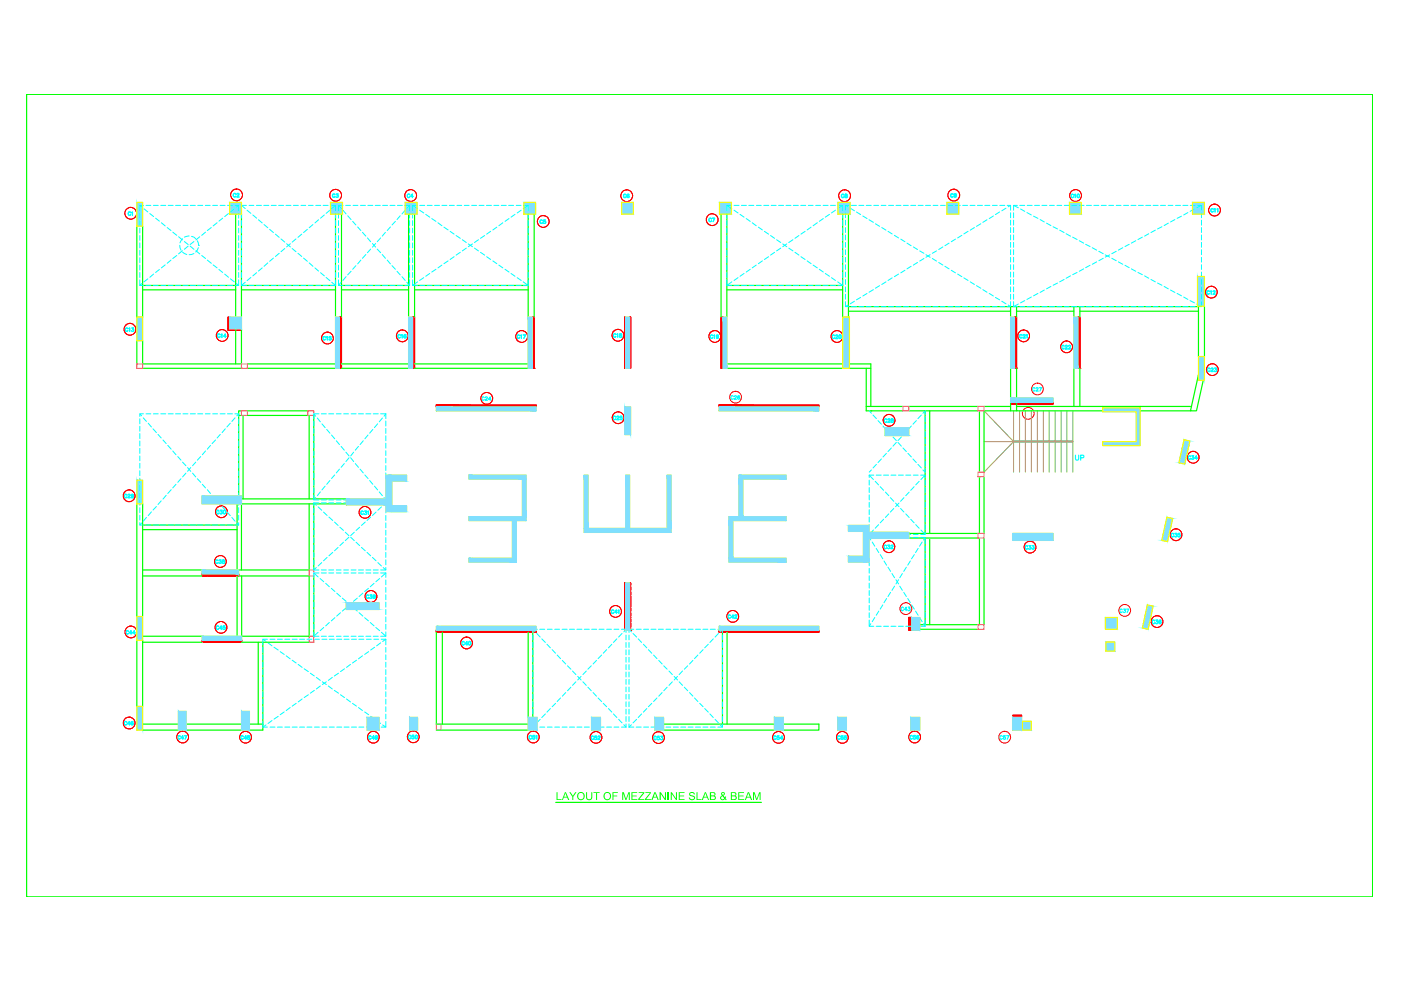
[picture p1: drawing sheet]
<svg xmlns="http://www.w3.org/2000/svg" width="297mm" height="210mm" viewBox="0 0 297 210" stroke-linecap="round" stroke-linejoin="round" font-family="sans-serif">
<!-- layer: COLNO -->
<g fill="none" stroke="#0ff" stroke-width=".25">
<path d="M27.7 45.1a.26 .26 0 0 0-.3-.2 .26 .26 0 0 0-.2 .3v.2a.26 .26 0 0 0 .2 .3 .26 .26 0 0 0 .3-.2M27.9 45.1l.2-.2v.8M50 41.2a.32 .32 0 0 0-.5 0 .32 .32 0 0 0 0 .4 .32 .32 0 0 0 .5 0M50.2 41.2a.22 .22 0 0 1 .3-.2 .22 .22 0 0 1 .1 .3l-.4 .5h.5M71 41.3a.26 .26 0 0 0-.3-.2 .26 .26 0 0 0-.2 .3v.2a.26 .26 0 0 0 .2 .3 .26 .26 0 0 0 .3-.2M71.3 41.1h.4l-.2 .3a.25 .25 0 0 1 .2 .4 .25 .25 0 0 1-.5-.1M86.9 41.3a.26 .26 0 0 0-.3-.2 .26 .26 0 0 0-.2 .3v.2a.26 .26 0 0 0 .2 .3 .26 .26 0 0 0 .3-.2M87.6 41.6h-.5l.3-.5v.8M115 46.8a.26 .26 0 0 0-.3-.2 .26 .26 0 0 0-.2 .3 .31 .31 0 0 0 .1 .4 .31 .31 0 0 0 .4 0v-.1M115.6 46.6h-.3l-.1 .3a.27 .27 0 0 1 .4 0 .27 .27 0 0 1 0 .4 .27 .27 0 0 1-.4-.1M132.7 41.3a.26 .26 0 0 0-.3-.1 .26 .26 0 0 0-.2 .3v.1a.26 .26 0 0 0 .2 .3 .26 .26 0 0 0 .3-.2M133.4 41.3l-.2-.1a.37 .37 0 0 0-.3 .3 .37 .37 0 0 0 .3 .4 .22 .22 0 0 0 .2-.3 .22 .22 0 0 0-.4 0l-.1 .1"/>
<path d="M150.8 46.4a.31 .31 0 0 0-.4 0 .31 .31 0 0 0 0 .4 .31 .31 0 0 0 .4 0M151.1 46.3h.4l-.3 .7M178.9 41.3a.26 .26 0 0 0-.3-.1 .26 .26 0 0 0-.2 .2v.2a.26 .26 0 0 0 .2 .3 .26 .26 0 0 0 .3-.2M179.2 41.2v.2a.27 .27 0 0 1 .4 .1 .27 .27 0 0 1-.1 .4h-.2a.25 .25 0 0 1-.2-.3 .25 .25 0 0 1 .4-.2v-.2zM202.1 41.3a.26 .26 0 0 0-.3-.2 .26 .26 0 0 0-.2 .2 .31 .31 0 0 0 .1 .5 .31 .31 0 0 0 .4-.1v-.1M202.7 41.3a.23 .23 0 0 1-.3 .2 .23 .23 0 0 1 0-.4h.1a.35 .35 0 0 1 .2 .4 .35 .35 0 0 1-.3 .3l-.1-.1M227.6 41.3a.26 .26 0 0 0-.3-.1 .26 .26 0 0 0-.2 .2v.2a.26 .26 0 0 0 .2 .3 .26 .26 0 0 0 .3-.2M227.8 41.3l.2-.1v.7M257.2 44.4a.26 .26 0 0 0-.3-.2 .26 .26 0 0 0-.2 .3 .31 .31 0 0 0 .1 .4 .31 .31 0 0 0 .4 0v-.1M257.4 44.4l.2-.2v.7M258 44.4l.2-.2v.7M27.1 69.7a.32 .32 0 0 0-.5 0 .32 .32 0 0 0 0 .4 .32 .32 0 0 0 .5 0"/>
<path d="M27.3 69.7l.2-.2v.8M28 69.5h.3l-.2 .3a.26 .26 0 0 1 .2 .4 .26 .26 0 0 1-.4-.1M46.7 71a.31 .31 0 0 0-.5-.1 .31 .31 0 0 0 0 .5 .31 .31 0 0 0 .5 0M46.9 71l.1-.2v.8M47.9 71.3h-.5l.4-.5v.8M69 71.5a.26 .26 0 0 0-.3-.1 .26 .26 0 0 0-.2 .2v.2a.26 .26 0 0 0 .2 .3 .26 .26 0 0 0 .3-.2M69.2 71.5l.2-.1v.7M70.2 71.4h-.4v.3a.26 .26 0 0 1 .4-.1 .26 .26 0 0 1 0 .4 .26 .26 0 0 1-.4 0M84.9 71.1a.3 .3 0 0 0-.4-.1 .3 .3 0 0 0-.2 .4 .29 .29 0 0 0 .3 .3 .29 .29 0 0 0 .3-.2M85.1 71.1l.2-.2v.8M86.1 71l-.1-.1a.33 .33 0 0 0-.4 .4 .33 .33 0 0 0 .5 .3 .23 .23 0 0 0-.1-.4 .23 .23 0 0 0-.3 .2M110.2 71.2a.29 .29 0 0 0-.3-.2 .29 .29 0 0 0-.3 .3v.2a.29 .29 0 0 0 .3 .2 .29 .29 0 0 0 .3-.1"/>
<path d="M110.4 71.1l.1-.1v.7M110.9 71h.5l-.3 .7M130.6 70.9a.26 .26 0 0 0-.3-.1 .26 .26 0 0 0-.2 .3v.1a.26 .26 0 0 0 .2 .3 .26 .26 0 0 0 .3-.2M130.8 70.9l.2-.1v.7M131.4 70.8v.2a.3 .3 0 0 1 .4 .1 .3 .3 0 0 1 0 .4h-.4a.3 .3 0 0 1 0-.4 .3 .3 0 0 1 .4-.1v-.2zM151.1 71.2a.26 .26 0 0 0-.3-.2 .26 .26 0 0 0-.2 .3v.2a.26 .26 0 0 0 .2 .2 .26 .26 0 0 0 .3-.1M151.3 71.1l.2-.1v.7M152.3 71.3v.1a.22 .22 0 0 1-.4-.1 .22 .22 0 0 1 .2-.3 .35 .35 0 0 1 .2 .4 .35 .35 0 0 1-.4 .3M176.9 71.2a.26 .26 0 0 0-.3-.2 .26 .26 0 0 0-.2 .3 .31 .31 0 0 0 .1 .4 .31 .31 0 0 0 .4 0v-.1M177.2 71.2l.3-.2 .1 .2-.5 .6h.5M177.9 71.1a.34 .34 0 0 1 .4 .3 .34 .34 0 0 1-.4 .3zM216.7 71.1a.26 .26 0 0 0-.3-.2 .26 .26 0 0 0-.2 .3 .31 .31 0 0 0 .1 .4 .31 .31 0 0 0 .4-.1"/>
<path d="M216.9 71.1l.1-.2 .4 .2-.5 .6h.5M217.6 71.1l.2-.2v.8M225.6 73.4a.26 .26 0 0 0-.3-.2 .26 .26 0 0 0-.2 .3v.2a.26 .26 0 0 0 .2 .3 .26 .26 0 0 0 .3-.2M225.9 73.4l.3-.2 .1 .2-.5 .6h.5M226.5 73.4l.2-.2 .3 .1v.2l-.5 .5h.5M256.4 61.8a.26 .26 0 0 0-.3-.1 .26 .26 0 0 0-.2 .2 .31 .31 0 0 0 .1 .4 .31 .31 0 0 0 .4 0v-.1M256.6 78.2a.31 .31 0 0 0-.5 0 .31 .31 0 0 0 0 .4 .31 .31 0 0 0 .5 0M256.6 61.8l.2-.1v.7M256.8 78.2l.1-.2 .3 .1v.2l-.4 .5h.4M257.2 61.8l.1-.1h.3l-.1 .3-.3 .4h.5M257.5 78h.4l-.2 .3h.2a.26 .26 0 0 1-.1 .5 .26 .26 0 0 1-.4-.2M102.7 84.3a.29 .29 0 0 0-.5 0 .29 .29 0 0 0 0 .4 .29 .29 0 0 0 .5 0"/>
<path d="M102.9 84.3a.22 .22 0 0 1 .3-.2 .22 .22 0 0 1 .1 .3l-.4 .5h.4M104.1 84.7h-.5l.3-.6v.8M130.5 88.4a.26 .26 0 0 0-.3-.2 .26 .26 0 0 0-.2 .3v.2a.26 .26 0 0 0 .2 .3 .26 .26 0 0 0 .3-.2M130.8 88.4l.1-.1 .3 .1-.5 .6h.5M131.9 88.3h-.4v.2a.25 .25 0 0 1 .4 .1 .25 .25 0 0 1-.1 .3 .25 .25 0 0 1-.3-.1M155.5 84.1a.26 .26 0 0 0-.3-.2 .26 .26 0 0 0-.2 .3 .31 .31 0 0 0 .1 .4 .31 .31 0 0 0 .4-.1M155.7 84.1a.21 .21 0 0 1 .2-.2 .21 .21 0 0 1 .2 .2l-.4 .6h.5M156.8 84v-.1a.34 .34 0 0 0-.4 .3 .34 .34 0 0 0 .3 .4l.1-.1a.22 .22 0 0 0-.1-.3 .22 .22 0 0 0-.3 .2M188 89v-.1a.3 .3 0 0 0-.4 .1 .3 .3 0 0 0 0 .4 .3 .3 0 0 0 .4 0M188.3 89a.21 .21 0 0 1 .2-.2 .21 .21 0 0 1 .2 .2l-.5 .6h.5M189 88.8v.3a.3 .3 0 0 1 .3 .1 .3 .3 0 0 1 0 .3h-.4v-.3l.5-.2-.2-.2zM219.4 82.4a.26 .26 0 0 0-.3-.2 .26 .26 0 0 0-.2 .3v.1a.26 .26 0 0 0 .2 .3 .26 .26 0 0 0 .3-.2"/>
<path d="M219.7 82.4v-.1a.22 .22 0 0 1 .2-.1 .22 .22 0 0 1 .2 .2l-.5 .5h.5M220.4 82.2h.4l-.3 .7M252.4 96.8a.31 .31 0 0 0-.4 0 .31 .31 0 0 0 0 .4 .31 .31 0 0 0 .4 0M252.7 96.6h.4l-.2 .3h.1a.26 .26 0 0 1 0 .4 .26 .26 0 0 1-.3 0v-.1M253.9 97.1h-.6l.4-.5v.8M26.9 105a.26 .26 0 0 0-.3-.2 .26 .26 0 0 0-.2 .3v.2a.26 .26 0 0 0 .2 .2 .26 .26 0 0 0 .3-.1M27.1 105l.2-.2 .3 .1-.5 .6h.5M28.3 105.1a.22 .22 0 0 1-.4 0 .22 .22 0 0 1 .1-.3 .38 .38 0 0 1 .2 .4 .38 .38 0 0 1-.3 .3v-.1M46.2 118.9a.29 .29 0 0 0-.3-.2 .29 .29 0 0 0-.2 .3v.2a.29 .29 0 0 0 .2 .3 .29 .29 0 0 0 .3-.2M46.4 108.4a.26 .26 0 0 0-.3-.2 .26 .26 0 0 0-.2 .3v.2a.26 .26 0 0 0 .2 .2 .26 .26 0 0 0 .3-.1M46.5 118.7h.4l-.2 .3a.24 .24 0 0 1 .2 .4 .24 .24 0 0 1-.4-.1M46.7 108.2h.4l-.2 .3a.24 .24 0 0 1 .2 .2 .24 .24 0 0 1-.2 .3 .24 .24 0 0 1-.3-.2"/>
<path d="M47.2 118.8v.2l.4 .2a.24 .24 0 0 1-.3 .3 .24 .24 0 0 1-.1-.4l.4-.2v-.1zM47.4 108.2a.34 .34 0 0 1 .4 .4 .34 .34 0 0 1-.4 .3zM77 108.5a.26 .26 0 0 0-.3-.1 .26 .26 0 0 0-.2 .2v.2a.26 .26 0 0 0 .2 .3 .26 .26 0 0 0 .3-.2M77.3 108.4h.4l-.2 .2a.26 .26 0 0 1 .2 .4 .26 .26 0 0 1-.5 0M77.9 108.5l.2-.1v.7M188 115.8a.31 .31 0 0 0-.5-.1 .31 .31 0 0 0 0 .5 .31 .31 0 0 0 .5-.1M188.2 115.6h.4l-.2 .3h.2a.26 .26 0 0 1 0 .4 .26 .26 0 0 1-.4-.1M188.9 115.8l.1-.2 .3 .1-.4 .6h.5M217.9 115.9a.26 .26 0 0 0-.3-.2 .26 .26 0 0 0-.2 .3v.1a.26 .26 0 0 0 .2 .3 .26 .26 0 0 0 .3-.2M218.2 115.7h.3l-.2 .3a.24 .24 0 0 1 .3 .2 .24 .24 0 0 1-.3 .3 .24 .24 0 0 1-.2-.2M218.8 115.7h.4l-.2 .3a.23 .23 0 0 1 .2 .4 .23 .23 0 0 1-.4-.1M248.8 113.3a.3 .3 0 0 0-.4-.2 .3 .3 0 0 0-.1 .4 .29 .29 0 0 0 .2 .3 .29 .29 0 0 0 .3-.1"/>
<path d="M249.1 113.1h.4l-.2 .3a.24 .24 0 0 1 .2 .3 .24 .24 0 0 1-.4 0M250.2 113.1h-.4v.3a.27 .27 0 0 1 .4 0 .27 .27 0 0 1-.1 .4 .27 .27 0 0 1-.4-.1M27.2 133.9a.32 .32 0 0 0-.4-.1 .32 .32 0 0 0 0 .5 .32 .32 0 0 0 .4 0M28 134.2h-.6l.4-.5v.7M28.7 134.2h-.6l.4-.5v.7M46.4 132.9a.31 .31 0 0 0-.5-.1 .31 .31 0 0 0 0 .5 .31 .31 0 0 0 .5 0M47.1 133.2h-.5l.3-.5v.8M47.7 132.7h-.4v.3a.26 .26 0 0 1 .4 0 .26 .26 0 0 1-.1 .4 .26 .26 0 0 1-.3-.1M78.2 126.3a.26 .26 0 0 0-.3-.2 .26 .26 0 0 0-.2 .3v.2a.26 .26 0 0 0 .2 .3 .26 .26 0 0 0 .3-.2M78.5 126.1h.3l-.2 .3 .2 .1a.27 .27 0 0 1-.1 .4 .27 .27 0 0 1-.3-.2M79.5 126.4v.1a.22 .22 0 0 1-.4 0 .22 .22 0 0 1 .2-.4 .38 .38 0 0 1 .2 .5 .38 .38 0 0 1-.4 .3v-.1M98.4 136.2a.31 .31 0 0 0-.4-.1 .31 .31 0 0 0 0 .5 .31 .31 0 0 0 .4 0"/>
<path d="M99.2 136.5h-.5l.3-.5v.8M130.1 129.5a.29 .29 0 0 0-.4 0 .29 .29 0 0 0 0 .4 .29 .29 0 0 0 .4 0M130.9 129.8h-.5l.3-.5v.7M131 129.4l.2-.1v.7M154.9 130.5a.29 .29 0 0 0-.3-.1 .29 .29 0 0 0-.3 .2v.2a.29 .29 0 0 0 .3 .3 .29 .29 0 0 0 .3-.2M155.6 130.8h-.5l.3-.4v.7M155.8 130.5l.1-.1 .3 .1-.4 .6h.5M191.6 128.9a.3 .3 0 0 0-.5 0 .3 .3 0 0 0 0 .4 .3 .3 0 0 0 .5 0M192.3 129.2h-.5l.3-.5v.8M192.5 128.7h.4l-.2 .3a.24 .24 0 0 1 .2 .3 .24 .24 0 0 1-.2 .2 .24 .24 0 0 1-.2-.2M237.9 129.3a.26 .26 0 0 0-.3-.2 .26 .26 0 0 0-.2 .3v.2a.26 .26 0 0 0 .2 .3 .26 .26 0 0 0 .3-.2M238.2 129.1h.4l-.2 .3a.25 .25 0 0 1 .2 .4 .25 .25 0 0 1-.5-.1"/>
<path d="M238.9 129.1h.4l-.3 .8M244.8 131.6a.32 .32 0 0 0-.4 0 .32 .32 0 0 0 0 .5 .32 .32 0 0 0 .4 0M245.1 131.5h.4l-.2 .3a.23 .23 0 0 1 .2 .2 .23 .23 0 0 1-.2 .2 .23 .23 0 0 1-.3-.1M246.1 131.6v-.1a.34 .34 0 0 0-.4 .3 .34 .34 0 0 0 .4 .4v-.1a.22 .22 0 0 0-.1-.3 .22 .22 0 0 0-.3 .2M26.9 153.1a.31 .31 0 0 0-.5 0 .31 .31 0 0 0 0 .5 .31 .31 0 0 0 .5-.1M27.6 153.4h-.5l.3-.4v.7M28.2 153.1v-.1a.32 .32 0 0 0-.4 .3 .32 .32 0 0 0 .4 .3 .23 .23 0 0 0-.1-.3 .23 .23 0 0 0-.3 .1M38.2 156.2a.26 .26 0 0 0-.3-.2 .26 .26 0 0 0-.2 .2v.2a.26 .26 0 0 0 .2 .3 .26 .26 0 0 0 .3-.2M38.9 156.4h-.5l.3-.4v.7M39.1 156h.5l-.3 .7M51.6 156.2a.32 .32 0 0 0-.5 0 .32 .32 0 0 0 0 .4 .32 .32 0 0 0 .5 0M52.3 156.5h-.5l.3-.5v.7"/>
<path d="M52.5 156v.2a.3 .3 0 0 1 .4 .1 .3 .3 0 0 1 0 .4h-.3a.25 .25 0 0 1-.1-.3 .25 .25 0 0 1 .3-.1l.1-.3zM78.7 156.2l-.1-.1a.3 .3 0 0 0-.4 .1 .3 .3 0 0 0 .1 .4 .3 .3 0 0 0 .4 0M79.4 156.5h-.5l.3-.5v.7M80 156.2a.24 .24 0 0 1-.3 .2 .24 .24 0 0 1-.1-.3 .24 .24 0 0 1 .3-.1 .38 .38 0 0 1 .1 .5 .38 .38 0 0 1-.4 .2v-.1M87.1 156.1a.26 .26 0 0 0-.3-.2 .26 .26 0 0 0-.2 .3v.2a.26 .26 0 0 0 .2 .2 .26 .26 0 0 0 .3-.2M87.7 155.9h-.3l-.1 .3a.26 .26 0 0 1 .5 0 .26 .26 0 0 1-.1 .4 .26 .26 0 0 1-.4-.1M112.7 156.1a.26 .26 0 0 0-.3-.2 .26 .26 0 0 0-.2 .3v.2a.26 .26 0 0 0 .2 .3 .26 .26 0 0 0 .3-.2M113.3 155.9h-.3v.4a.24 .24 0 0 1 .3 0 .24 .24 0 0 1 0 .4 .24 .24 0 0 1-.4-.2M113.6 156.1l.2-.2v.8M125.8 156.2a.26 .26 0 0 0-.3-.1 .26 .26 0 0 0-.2 .2 .32 .32 0 0 0 .1 .4 .32 .32 0 0 0 .4 0v-.1M126.5 156.1h-.4v.3a.27 .27 0 0 1 .4 0 .27 .27 0 0 1-.1 .4 .27 .27 0 0 1-.4-.1M126.8 156.2a.21 .21 0 0 1 .2-.1 .21 .21 0 0 1 .2 .2l-.4 .5h.4"/>
<path d="M139.1 156.3a.26 .26 0 0 0-.3-.2 .26 .26 0 0 0-.2 .3v.1a.26 .26 0 0 0 .2 .3 .26 .26 0 0 0 .3-.1M139.8 156.1h-.4v.3a.27 .27 0 0 1 .4 0 .27 .27 0 0 1-.1 .4 .27 .27 0 0 1-.4-.1M140.1 156.1h.4l-.2 .3a.25 .25 0 0 1 .2 .3 .25 .25 0 0 1-.4 0h-.1M164.5 156.2a.26 .26 0 0 0-.3-.2 .26 .26 0 0 0-.2 .3v.2a.26 .26 0 0 0 .2 .3 .26 .26 0 0 0 .3-.2M165.2 156h-.4v.4a.26 .26 0 0 1 .4 0 .26 .26 0 0 1-.1 .4 .26 .26 0 0 1-.4-.2M166 156.5h-.5l.3-.5v.8M178.1 156.2a.29 .29 0 0 0-.3-.2 .29 .29 0 0 0-.2 .3v.2a.29 .29 0 0 0 .2 .3 .29 .29 0 0 0 .3-.2M178.7 156h-.3v.3a.25 .25 0 0 1 .3 0 .25 .25 0 0 1 0 .4 .25 .25 0 0 1-.4-.1M179.4 156h-.3l-.1 .3a.27 .27 0 0 1 .4 0 .27 .27 0 0 1 0 .4 .27 .27 0 0 1-.4-.1M193.4 156.1a.26 .26 0 0 0-.3-.2 .26 .26 0 0 0-.2 .3v.2a.26 .26 0 0 0 .2 .3 .26 .26 0 0 0 .3-.2M194.1 155.9h-.4v.4a.26 .26 0 0 1 .4 0 .26 .26 0 0 1-.1 .4 .26 .26 0 0 1-.4-.2M194.8 156.1l-.1-.1a.34 .34 0 0 0-.3 .3 .34 .34 0 0 0 .3 .4l.1-.1a.22 .22 0 0 0-.1-.3 .22 .22 0 0 0-.3 .1"/>
<path d="M212.5 156.2a.32 .32 0 0 0-.4-.1 .32 .32 0 0 0 0 .5 .32 .32 0 0 0 .4 0M213.2 156h-.4v.3a.24 .24 0 0 1 .4 0 .24 .24 0 0 1-.1 .4 .24 .24 0 0 1-.4-.1M213.4 156h.5l-.4 .7"/>
<circle cx="228.6" cy="41.5" r=".34"/>
<circle cx="99.6" cy="136.3" r=".34"/>
<circle cx="88.3" cy="156.2" r=".33"/>
</g>
<!-- layer: CIR -->
<g fill="none" stroke="#f00" stroke-width=".21">
<circle cx="27.7" cy="45.2" r="1.25"/>
<circle cx="50.2" cy="41.3" r="1.25"/>
<circle cx="71.2" cy="41.4" r="1.25"/>
<circle cx="87.1" cy="41.5" r="1.25"/>
<circle cx="115.2" cy="47" r="1.25"/>
<circle cx="132.9" cy="41.5" r="1.25"/>
<circle cx="151" cy="46.6" r="1.25"/>
<circle cx="179.1" cy="41.5" r="1.25"/>
<circle cx="202.2" cy="41.4" r="1.25"/>
<circle cx="228" cy="41.5" r="1.25"/>
<circle cx="257.5" cy="44.5" r="1.25"/>
<circle cx="27.6" cy="69.8" r="1.25"/>
<circle cx="47.1" cy="71.1" r="1.25"/>
<circle cx="69.4" cy="71.7" r="1.25"/>
<circle cx="85.3" cy="71.2" r="1.25"/>
<circle cx="110.6" cy="71.3" r="1.25"/>
<circle cx="131" cy="71.1" r="1.25"/>
<circle cx="151.5" cy="71.3" r="1.25"/>
<circle cx="177.5" cy="71.3" r="1.25"/>
<circle cx="217" cy="71.2" r="1.25"/>
<circle cx="226.1" cy="73.5" r="1.25"/>
<circle cx="256.8" cy="61.9" r="1.25"/>
<circle cx="257" cy="78.4" r="1.25"/>
<circle cx="103.2" cy="84.5" r="1.25"/>
<circle cx="131.1" cy="88.6" r="1.25"/>
<circle cx="155.9" cy="84.2" r="1.25"/>
<circle cx="188.5" cy="89.1" r="1.25"/>
<circle cx="218" cy="87.6" r="1.25"/>
<circle cx="220" cy="82.5" r="1.25"/>
<circle cx="253" cy="97" r="1.25"/>
<circle cx="27.4" cy="105.1" r="1.25"/>
<circle cx="46.7" cy="119" r="1.25"/>
<circle cx="46.9" cy="108.5" r="1.25"/>
<circle cx="77.4" cy="108.6" r="1.25"/>
<circle cx="188.5" cy="115.9" r="1.25"/>
<circle cx="218.4" cy="116" r="1.25"/>
<circle cx="249.3" cy="113.4" r="1.25"/>
<circle cx="27.8" cy="134" r="1.25"/>
<circle cx="46.9" cy="133" r="1.25"/>
<circle cx="78.6" cy="126.5" r="1.25"/>
<circle cx="98.9" cy="136.3" r="1.25"/>
<circle cx="130.5" cy="129.6" r="1.25"/>
<circle cx="155.4" cy="130.7" r="1.25"/>
<circle cx="192.1" cy="129" r="1.25"/>
<circle cx="238.5" cy="129.4" r="1.25"/>
<circle cx="245.3" cy="131.8" r="1.25"/>
<circle cx="27.4" cy="153.3" r="1.25"/>
<circle cx="38.7" cy="156.3" r="1.25"/>
<circle cx="52.1" cy="156.3" r="1.25"/>
<circle cx="79.2" cy="156.3" r="1.25"/>
<circle cx="87.6" cy="156.2" r="1.25"/>
<circle cx="113.1" cy="156.3" r="1.25"/>
<circle cx="126.4" cy="156.3" r="1.25"/>
<circle cx="139.6" cy="156.4" r="1.25"/>
<circle cx="165.1" cy="156.3" r="1.25"/>
<circle cx="178.6" cy="156.3" r="1.25"/>
<circle cx="193.9" cy="156.3" r="1.25"/>
<circle cx="213" cy="156.3" r="1.25"/>
</g>
<path d="M214.9 93.5h12.6v.2h-12.6z" fill="none" stroke="#83954a" stroke-width=".21"/>
<!-- layer: U03 Room Names -->
<path d="M228 96.5v.8l.3 .3 .4-.2v-.9M229.1 97.1l.6-.1 .1-.4-.7-.1v1.1" fill="none" stroke="#0ff" stroke-width=".25"/>
<!-- layer: L03 Stairs -->
<g fill="none" stroke="#70954a" stroke-width=".21">
<path d="M208.6 87.1l6.3 6.5-6.3 6.5M208.6 93.6h6.3M214.9 87.1v6.3M214.9 93.8v6.3M216.2 87.1v6.3M216.2 93.8v6.3M217.4 87.1v6.3M217.4 93.8v6.3M218.7 87.1v6.3M218.7 93.8v6.3M219.9 87.1v6.3M219.9 93.8v6.3"/>
<path d="M221.2 87.1v6.3M221.2 93.8v6.3M222.4 87.1v6.3M222.4 93.8v6.3M223.7 87.1v6.3M223.7 93.8v6.3M225 87.1v6.3M225 93.8v6.3M226.2 87.1v6.3M226.2 93.8v6.3M227.5 87.1v6.3M227.5 93.8v6.3"/>
</g>
<!-- layer: REDUCTION -->
<g fill="none" stroke="#f00" stroke-width=".25">
<path d="M48.4 69.7h2.8v.3h-2.8zM48.4 67.2h.3v2.5h-.3zM48.4 67.2l.3 .4M48.4 67.5l.3 .3M48.4 67.5l.3 .4M48.4 67.6l.3 .4M48.4 67.8l.3 .3M48.4 67.9l.3 .4M48.4 68l.3 .3M48.4 68.1l.3 .4M48.4 68.3l.3 .4M48.4 68.4l.3 .3"/>
<path d="M48.4 68.4l.3 .4M48.4 68.5l.3 .4M48.4 68.6l.3 .3M48.4 68.7l.3 .3M48.4 68.8l.3 .4M48.4 68.9l.3 .3-.3-.3M48.4 69.2l.3 .3M48.4 69.2l.3 .4M48.4 69.4l.6 .6-.6-.5M48.4 69.6l.4 .4M48.4 69.7l.4 .3M48.4 69.8l.3 .2"/>
<path d="M48.4 69.9l.1 .1M48.4 70h.1M48.4 67.3l.3 .3M48.4 67.4l.3 .4M48.4 68.1l.3 .3M48.4 68.2l.3 .3M48.4 69.1l.3 .3M48.4 69.3l.3 .4M48.4 69.5l.2 .2M48.4 69.7h.1M48.4 67.2l.3 .3M48.5 67.2l.2 .2"/>
<path d="M48.6 70l-.2-.2 .2 .2M48.6 67.2l.1 .1M48.7 67.2v.1M48.7 68.1l-.3-.4 .3 .4M48.7 69.3l-.3-.3 .3 .4M48.9 69.7l.3 .3-.4-.3 .2 .3M49 69.7l.3 .3M49 69.7l.4 .3M49.1 69.7l.4 .3M49.2 69.7l.3 .3M49.3 69.7l.3 .3M49.3 69.7l.4 .3"/>
<path d="M49.4 69.7l.3 .3M49.5 69.7l.3 .3M49.5 69.7l.4 .3M49.6 69.7l.3 .3M49.7 69.7l.3 .3M49.7 69.7l.4 .3M49.8 69.7l.3 .3M49.8 69.7l.4 .3M49.9 69.7l.4 .3M50 69.7l.3 .3M50.1 69.7l.3 .3M50.3 69.7l.4 .3"/>
<path d="M50.5 69.7l.3 .3M50.5 70l-.3-.3 .4 .3M50.6 69.7l.3 .3M50.7 69.7l.3 .3M50.7 69.7l.4 .3M50.7 70l-.3-.3 .4 .3M50.8 69.7l.4 .3M50.9 69.7l.3 .3M51 69.7l.2 .3M51.1 69.7l.1 .1-.1-.1M51.2 69.7v.1M72 67.2h.2v10.9h-.2z"/>
<path d="M72 67.5l.3-.3-.3 .4M72 75.9l.4-.4-.4 .5M72 77.4l.4-.4-.4 .5M72 67.3l.1-.1-.1 .2M72 67.2v.1M72.2 78.1h.1M72.2 67.2h.2v10.9h-.2zM72.2 68.7l.2-.1-.4 .4M72.2 72.3l.2-.2-.4 .5M72.2 76.7l.2-.1-.4 .5M72.2 67.7l-.2 .1M72.2 68.1l-.2 .2"/>
<path d="M72.2 68.6l-.2 .1M72.2 69.5l-.2 .1M72.2 70l-.2 .2M72.2 70.6l-.2 .2M72.2 71.2l-.2 .2M72.2 71.4l-.2 .3M72.2 72l-.2 .2M72.2 72.1l-.2 .2M72.2 72.3l-.2 .2M72.2 74.3l-.2 .2M72.2 74.8l-.2 .2M72.2 75.7l-.2 .1"/>
<path d="M72.2 75.9l-.2 .2M72.2 76.2l-.2 .2M72.2 76.6l-.2 .1M72.2 76.8l-.2 .2M72.2 77.7l-.2 .2M72.2 67.2l-.2 .3M72.4 78.1h.1M72.4 67.2l-.2 .2M72.4 77.9l-.2 .2 .2-.2M72.4 77.7l-.4 .4 .2-.2M72.4 67.3l-.4 .3M72.4 67.3l-.4 .5"/>
<path d="M72.4 67.4l-.4 .4M72.4 67.5l-.4 .4M72.4 67.6l-.4 .4M72.4 67.7l-.2 .1M72.4 67.7l-.4 .4M72.4 67.9l-.4 .5M72.4 68l-.4 .4M72.4 68.1l-.4 .4M72.4 68.1l-.2 .3M72.4 68.2l-.4 .5M72.4 68.3l-.4 .4M72.4 68.4l-.4 .4"/>
<path d="M72.4 68.4l-.4 .5M72.4 68.7l-.4 .4M72.4 68.8l-.4 .4M72.4 68.9l-.4 .4M72.4 68.9l-.4 .5M72.4 69l-.4 .5M72.4 69.1l-.4 .4M72.4 69.2l-.4 .4M72.4 69.3l-.4 .4M72.4 69.3l-.4 .5M72.4 69.5l-.4 .4M72.4 69.5l-.4 .5"/>
<path d="M72.4 69.7l-.4 .4M72.4 69.8l-.4 .5M72.4 69.9l-.4 .5M72.4 70l-.4 .5 .2-.2M72.4 70.1l-.2 .2M72.4 70.2l-.4 .4M72.4 70.2l-.4 .5M72.4 70.3l-.2 .2M72.4 70.4l-.4 .5M72.4 70.5l-.2 .2M72.4 70.6l-.4 .4M72.4 70.7l-.4 .4"/>
<path d="M72.4 70.8l-.4 .4M72.4 70.8l-.4 .5M72.4 70.9l-.4 .5M72.4 71l-.2 .2M72.4 71.1l-.4 .4M72.4 71.1l-.4 .5M72.4 71.2l-.2 .2M72.4 71.3l-.4 .4M72.4 71.4l-.4 .4M72.4 71.4l-.4 .5M72.4 71.5l-.4 .4M72.4 71.6l-.4 .4"/>
<path d="M72.4 71.7l-.4 .4M72.4 71.8l-.4 .4M72.4 71.9l-.2 .2M72.4 72l-.4 .4M72.4 72l-.4 .5M72.4 72.2l-.4 .5M72.4 72.3l-.4 .5M72.4 72.4l-.2 .2M72.4 72.5l-.4 .4M72.4 72.5l-.4 .5M72.4 72.7l-.4 .4M72.4 72.8l-.4 .4"/>
<path d="M72.4 72.8l-.4 .5M72.4 72.9l-.4 .4M72.4 73l-.2 .2M72.4 73.1l-.4 .4M72.4 73.1l-.4 .5M72.4 73.2l-.4 .5M72.4 73.3l-.4 .5M72.4 73.4l-.4 .4M72.4 73.6l-.4 .4M72.4 73.6l-.4 .4 .2-.1M72.4 73.7l-.4 .5M72.4 73.8l-.4 .4"/>
<path d="M72.4 73.9l-.2 .2M72.4 73.9l-.4 .5M72.4 74l-.4 .4M72.4 74.1l-.4 .5M72.4 74.2l-.4 .5M72.4 74.3l-.4 .4M72.4 74.4l-.2 .2M72.4 74.5l-.4 .4M72.4 74.6l-.4 .4M72.4 74.7l-.4 .4M72.4 74.8l-.2 .2M72.4 74.8l-.4 .5"/>
<path d="M72.4 74.9l-.4 .4M72.4 75l-.4 .4M72.4 75l-.4 .5M72.4 75.1l-.4 .5M72.4 75.2l-.4 .4M72.4 75.3l-.4 .4 .4-.4M72.4 75.4l-.4 .4M72.4 75.7l-.2 .1M72.4 75.7l-.4 .4M72.4 75.9l-.4 .4M72.4 75.9l-.4 .5M72.4 76.1l-.4 .4"/>
<path d="M72.4 76.1l-.4 .5M72.4 76.2l-.4 .5M72.4 76.3l-.2 .2M72.4 76.4l-.4 .4M72.4 76.4l-.4 .5M72.4 76.7l-.2 .2M72.4 76.8l-.4 .4M72.4 76.9l-.4 .5M72.4 77.1l-.4 .5 .4-.4M72.4 77.3l-.4 .5M72.4 77.4l-.4 .4M72.4 77.5l-.2 .1"/>
<path d="M72.4 77.5l-.4 .5M72.4 77.6l-.4 .4M72.4 77.7l-.2 .3M72.4 77.8l-.3 .3M72.4 78l-.1 .1M87.5 67.2h.2v10.9h-.2zM87.5 67.9l.4-.4-.4 .5M87.5 69.4l.4-.4-.4 .5M87.5 71.3l.4-.4-.4 .5M87.5 75.9l.4-.4-.4 .5M87.5 67.2v.1M87.6 67.2l-.1 .1"/>
<path d="M87.7 67.2h.2v10.9h-.2zM87.7 78.1h.1M87.7 68.7l.2-.1-.4 .5M87.7 72.3l.2-.2-.4 .5M87.7 76.7l.2-.1-.4 .5M87.7 67.2l-.2 .2M87.7 67.7l-.2 .1M87.7 67.9l-.2 .2M87.7 68.2l-.2 .2M87.7 68.6l-.2 .1M87.7 68.8l-.2 .2M87.7 70.2l-.2 .2"/>
<path d="M87.7 70.6l-.2 .2M87.7 71.2l-.2 .2M87.7 72.1l-.2 .2M87.7 72.5l-.2 .2M87.7 73l-.2 .2M87.7 74.1l-.2 .2M87.7 74.5l-.2 .2M87.7 74.8l-.2 .2M87.7 75l-.2 .2M87.7 75.7l-.2 .1M87.7 75.9l-.2 .2M87.7 76.4l-.2 .2"/>
<path d="M87.7 76.6l-.2 .1M87.7 76.8l-.2 .2M87.7 78l-.1 .1M87.7 67.2l-.2 .3M87.8 67.2l-.3 .3M87.8 78.1l.1-.1-.1 .1M87.9 78.1h.1M87.9 76.7l-.4 .5M87.9 76.9l-.2 .2M87.9 76.9l-.4 .5M87.9 77l-.4 .4M87.9 77.1l-.4 .4"/>
<path d="M87.9 77.2l-.4 .4 .4-.4M87.9 77.3l-.4 .5M87.9 77.4l-.4 .4M87.9 77.5l-.4 .4M87.9 77.5l-.4 .5M87.9 77.6l-.4 .4M87.9 77.7l-.4 .4M87.9 77.8l-.2 .2M87.9 77.9l-.2 .2M87.9 67.2l-.4 .4M87.9 67.3l-.4 .4 .4-.4M87.9 67.4l-.4 .4"/>
<path d="M87.9 67.7l-.2 .1M87.9 67.7l-.4 .4M87.9 67.9l-.4 .4M87.9 67.9l-.4 .5M87.9 68.1l-.4 .4M87.9 68.1l-.4 .5M87.9 68.2l-.4 .5M87.9 68.3l-.2 .2M87.9 68.4l-.4 .4M87.9 68.4l-.4 .5M87.9 68.7l-.2 .2M87.9 68.8l-.4 .4"/>
<path d="M87.9 68.9l-.4 .5M87.9 69.1l-.4 .5M87.9 69.2l-.4 .4M87.9 69.3l-.4 .4M87.9 69.3l-.4 .5M87.9 69.5l-.4 .4M87.9 69.5l-.4 .5M87.9 69.6l-.4 .4 .4-.3M87.9 69.7l-.4 .4M87.9 69.8l-.4 .5M87.9 70l-.4 .5 .2-.2M87.9 70.1l-.2 .2"/>
<path d="M87.9 70.2l-.4 .4M87.9 70.3l-.4 .4M87.9 70.3l-.2 .2M87.9 70.4l-.4 .5M87.9 70.5l-.4 .4M87.9 70.6l-.4 .4M87.9 70.6l-.2 .3M87.9 70.7l-.4 .4M87.9 70.8l-.4 .4M87.9 71l-.2 .2M87.9 71.1l-.4 .4M87.9 71.1l-.4 .5"/>
<path d="M87.9 71.2l-.2 .2M87.9 71.3l-.4 .4M87.9 71.4l-.4 .4M87.9 71.4l-.4 .5M87.9 71.5l-.4 .5M87.9 71.6l-.4 .4M87.9 71.7l-.4 .4M87.9 71.8l-.4 .4M87.9 72l-.4 .4M87.9 72l-.4 .5M87.9 72.2l-.4 .4M87.9 72.3l-.4 .5"/>
<path d="M87.9 72.4l-.4 .5M87.9 72.5l-.4 .5M87.9 72.6l-.2 .2M87.9 72.7l-.4 .4M87.9 72.8l-.4 .5M87.9 72.9l-.4 .4M87.9 73l-.2 .2M87.9 73.1l-.4 .4M87.9 73.2l-.4 .4M87.9 73.3l-.4 .4M87.9 73.3l-.4 .5M87.9 73.4l-.4 .5"/>
<path d="M87.9 73.5l-.4 .4M87.9 73.6l-.4 .4M87.9 73.6l-.4 .4 .2-.1M87.9 73.7l-.4 .5M87.9 73.8l-.4 .4M87.9 73.9l-.2 .2M87.9 73.9l-.4 .5M87.9 74l-.4 .4M87.9 74.1l-.4 .4M87.9 74.2l-.4 .4M87.9 74.3l-.4 .4M87.9 74.4l-.4 .4"/>
<path d="M87.9 74.5l-.4 .4M87.9 74.5l-.2 .2M87.9 74.6l-.4 .4M87.9 74.7l-.4 .4M87.9 74.8l-.2 .2M87.9 74.8l-.4 .5M87.9 74.9l-.2 .2M87.9 75l-.4 .4M87.9 75l-.4 .5M87.9 75.2l-.4 .4M87.9 75.3l-.4 .4M87.9 75.3l-.4 .5"/>
<path d="M87.9 75.4l-.2 .2M87.9 75.7l-.2 .1M87.9 75.7l-.4 .5M87.9 75.8l-.4 .5M87.9 75.9l-.4 .4M87.9 75.9l-.4 .5M87.9 76.1l-.4 .4M87.9 76.2l-.4 .5M87.9 76.3l-.2 .2M87.9 76.4l-.4 .5M87.9 76.5l-.4 .4M87.9 76.8l-.4 .4"/>
<path d="M87.9 77.5l-.2 .1M112.8 67.2h.2v10.9h-.2zM112.8 67.5l.3-.3-.3 .3M112.8 71.5l.5-.4-.5 .5M112.8 75.9l.5-.4-.5 .5M112.8 76.4l.5-.5-.5 .5M112.8 77.4l.5-.4-.5 .5M112.9 67.2l-.1 .1M113 67.2l-.2 .2M113 67.2h.3v10.9h-.3zM113 78.1h.1M113 68.7l.3-.1-.5 .4"/>
<path d="M113 68.9l-.2 .3M113 71.4l-.2 .3M113 72l-.2 .2M113 72.3l-.2 .2M113 72.3l.3-.1-.5 .4M113 70.6l-.2 .2M113 76.7l.3-.1-.5 .4 .2-.2M113 67.7l-.2 .1M113 68.6l-.2 .1M113 69.5l-.2 .1M113 71.2l-.2 .2M113 72.1l-.2 .2"/>
<path d="M113 74.8l-.2 .2M113 75.2l-.2 .2M113 75.7l-.2 .1M113 76.6l-.2 .1M113 77.7l-.2 .2M113.1 78.1l.2-.1-.1 .1M113.2 67.2l-.4 .4M113.3 78.1h.1M113.3 67.2l-.5 .4M113.3 67.3l-.5 .5M113.3 67.4l-.5 .4M113.3 67.5l-.5 .5"/>
<path d="M113.3 67.7l-.5 .4M113.3 67.8l-.5 .5M113.3 67.9l-.5 .5M113.3 68.1l-.5 .4M113.3 68.1l-.3 .3M113.3 68.2l-.5 .5M113.3 68.3l-.5 .4M113.3 68.4l-.5 .4M113.3 68.4l-.5 .5M113.3 68.7l-.5 .4M113.3 68.8l-.5 .4M113.3 68.9l-.5 .4"/>
<path d="M113.3 68.9l-.5 .5M113.3 69l-.5 .5M113.3 69.1l-.5 .4M113.3 69.2l-.5 .4M113.3 69.3l-.5 .4M113.3 69.3l-.5 .5M113.3 69.5l-.5 .4M113.3 69.5l-.5 .5M113.3 69.7l-.5 .4M113.3 69.8l-.5 .4M113.3 69.8l-.5 .5M113.3 70l-.5 .5 .2-.2"/>
<path d="M113.3 70.1l-.3 .2M113.3 70.2l-.5 .4M113.3 70.2l-.5 .5M113.3 70.4l-.5 .4M113.3 70.4l-.5 .5M113.3 70.6l-.5 .4M113.3 70.7l-.5 .4M113.3 70.8l-.5 .4M113.3 70.8l-.5 .5M113.3 70.9l-.5 .5M113.3 71l-.3 .2M113.3 71.3l-.5 .4"/>
<path d="M113.3 71.4l-.3 .2M113.3 71.4l-.5 .5M113.3 71.5l-.5 .4M113.3 71.6l-.5 .4M113.3 71.7l-.5 .4M113.3 71.8l-.5 .4M113.3 72l-.5 .4M113.3 72l-.5 .5M113.3 72.3l-.5 .5M113.3 72.5l-.5 .4M113.3 72.5l-.5 .5M113.3 72.7l-.5 .4"/>
<path d="M113.3 72.8l-.5 .4M113.3 72.8l-.5 .5M113.3 72.9l-.5 .4M113.3 73l-.5 .4M113.3 73.1l-.5 .4M113.3 73.1l-.5 .5M113.3 73.2l-.5 .5M113.3 73.3l-.5 .5M113.3 73.4l-.5 .4M113.3 73.6l-.5 .4M113.3 73.6l-.5 .4 .2-.1M113.3 73.7l-.5 .5"/>
<path d="M113.3 73.9l-.5 .5M113.3 74l-.5 .4M113.3 74l-.5 .5M113.3 67.6l-.5 .4M113.3 68l-.5 .4M113.3 68.5l-.5 .4M113.3 69.9l-.5 .5M113.3 72.2l-.5 .5M113.3 67.7l-.3 .1M113.3 69.5l-.3 .1M113.3 70.3l-.3 .2M113.3 71.2l-.3 .2"/>
<path d="M113.3 71.9l-.3 .2M113.3 73.8l-.5 .4M113.3 73.9l-.3 .2M113.3 74.1l-.5 .5M113.3 74.2l-.5 .5M113.3 74.3l-.5 .4M113.3 74.4l-.3 .2M113.3 74.5l-.5 .4M113.3 74.6l-.5 .4M113.3 74.7l-.5 .4M113.3 74.8l-.3 .2M113.3 74.8l-.5 .5"/>
<path d="M113.3 74.9l-.5 .4M113.3 75l-.5 .5M113.3 75.1l-.5 .5M113.3 75.2l-.5 .4M113.3 75.3l-.5 .4 .5-.4M113.3 75.4l-.5 .4M113.3 75.7l-.3 .1M113.3 75.7l-.5 .4M113.3 75.9l-.5 .4M113.3 76.1l-.5 .4M113.3 76.1l-.5 .5M113.3 76.2l-.5 .5"/>
<path d="M113.3 76.3l-.3 .2M113.3 76.4l-.5 .4M113.3 76.4l-.5 .5M113.3 76.7l-.5 .4M113.3 76.8l-.5 .4M113.3 76.9l-.5 .5M113.3 77.1l-.5 .5 .5-.4M113.3 77.3l-.5 .4M113.3 77.3l-.5 .5M113.3 77.5l-.3 .1M113.3 77.5l-.5 .5M113.3 77.6l-.3 .2"/>
<path d="M113.3 77.7l-.5 .4M113.3 77.7l-.4 .4 .1-.1M113.3 77.8l-.3 .3M113.3 77.9l-.3 .2M132.4 67.2h.2v10.9h-.2zM132.4 67.7l.2-.2-.2 .3M132.4 67.9l.2-.2-.2 .3M132.4 68.7l.2-.1-.2 .2M132.4 69l.2-.2-.2 .3M132.4 70l.2-.2-.2 .3M132.4 71.1l.2-.2-.2 .2M132.4 72.3l.2-.2-.2 .3"/>
<path d="M132.4 75.7l.2-.2-.2 .3M132.4 76.7l.2-.1-.2 .3M132.4 77l.2-.2-.2 .3M132.5 67.2l-.1 .1M132.5 78.1l.1-.1v.1M132.6 78.1h.1M132.6 67.2l-.2 .2M132.6 67.3l-.2 .2M132.6 67.4l-.2 .2M132.6 67.7l-.2 .1M132.6 67.9l-.2 .2M132.6 67.9l-.2 .3"/>
<path d="M132.6 68.1l-.2 .2M132.6 68.1l-.2 .3M132.6 68.2l-.2 .3M132.6 68.3l-.2 .2M132.6 68.4l-.2 .2M132.6 68.4l-.2 .3M132.6 68.7l-.2 .2M132.6 68.9l-.2 .3M132.6 69l-.2 .2M132.6 69.1l-.2 .3M132.6 69.2l-.2 .2M132.6 69.3l-.2 .2"/>
<path d="M132.6 69.3l-.2 .3M132.6 69.5l-.2 .1M132.6 69.5l-.2 .3M132.6 69.6l-.2 .2M132.6 69.7l-.2 .2M132.6 69.7l-.2 .3M132.6 70l-.2 .3 .2-.2M132.6 70.2l-.2 .2M132.6 70.3l-.2 .2 .2-.2M132.6 70.4l-.2 .2M132.6 70.5l-.2 .2M132.6 70.6l-.2 .2"/>
<path d="M132.6 70.6l-.2 .3M132.6 70.7l-.2 .2M132.6 70.8l-.2 .2M132.6 71l-.2 .2M132.6 71.1l-.2 .2M132.6 71.1l-.2 .3M132.6 71.2l-.2 .2M132.6 71.3l-.2 .2M132.6 71.4l-.2 .2M132.6 71.4l-.2 .3 .2-.2M132.6 71.6l-.2 .2M132.6 71.7l-.2 .2"/>
<path d="M132.6 71.8l-.2 .2M132.6 71.8l-.2 .3M132.6 72l-.2 .2M132.6 72.2l-.2 .2M132.6 72.2l-.2 .3M132.6 72.3l-.2 .3M132.6 72.4l-.2 .2M132.6 72.5l-.2 .3 .2-.2M132.6 72.7l-.2 .2M132.6 72.7l-.2 .3M132.6 72.8l-.2 .3M132.6 72.9l-.2 .2"/>
<path d="M132.6 73l-.2 .2M132.6 73.1l-.2 .2M132.6 73.2l-.2 .3M132.6 73.3l-.2 .2M132.6 73.4l-.2 .2M132.6 73.5l-.2 .2M132.6 73.6l-.2 .2M132.6 73.6l-.2 .3M132.6 73.7l-.2 .2M132.6 73.8l-.2 .2 .2-.1M132.6 73.9l-.2 .3M132.6 74l-.2 .2"/>
<path d="M132.6 74.1l-.2 .2M132.6 74.2l-.2 .2M132.6 74.3l-.2 .2M132.6 74.4l-.2 .2M132.6 74.5l-.2 .2M132.6 74.6l-.2 .2M132.6 74.7l-.2 .2M132.6 74.8l-.2 .2M132.6 74.9l-.2 .2M132.6 75l-.2 .2M132.6 75l-.2 .3M132.6 75.2l-.2 .2"/>
<path d="M132.6 75.3l-.2 .2M132.6 75.3l-.2 .3M132.6 75.4l-.2 .2M132.6 75.7l-.2 .1M132.6 75.7l-.2 .3M132.6 75.8l-.2 .2M132.6 75.9l-.2 .2M132.6 75.9l-.2 .3M132.6 76.1l-.2 .2M132.6 76.1l-.2 .3M132.6 76.2l-.2 .3M132.6 76.3l-.2 .2"/>
<path d="M132.6 76.4l-.2 .3M132.6 76.5l-.2 .2M132.6 76.7l-.2 .2M132.6 76.9l-.2 .3M132.6 77l-.2 .2M132.6 77.1l-.2 .2M132.6 77.2l-.2 .2M132.6 77.3l-.2 .2M132.6 77.4l-.2 .2 .2-.1M132.6 77.5l-.2 .3M132.6 77.6l-.2 .2M132.6 77.7l-.2 .2"/>
<path d="M132.6 77.8l-.2 .2M132.6 77.9l-.2 .2M133.5 67.2h.2v10.9h-.2zM133.5 67.9l.2-.2-.2 .3M133.5 68.7l.2-.1-.2 .2M133.5 69l.2-.2-.2 .3M133.5 72.3l.2-.1-.2 .2M133.5 74.7l.2-.2-.2 .2M133.5 75.7l.2-.1-.2 .2M133.5 75.9l.2-.2-.2 .3M133.5 76.7l.2-.1-.2 .3M133.5 77l.2-.2-.2 .3"/>
<path d="M133.5 67.2v.1M133.6 67.2l-.1 .1M133.6 78.1l.1-.1-.1 .1M133.6 67.2l-.1 .2M133.7 78.1h.1M133.7 67.2l-.2 .2M133.7 67.3l-.2 .2M133.7 67.4l-.2 .2M133.7 67.5l-.2 .3M133.7 67.6l-.2 .2M133.7 67.9l-.2 .2M133.7 68.1l-.2 .2"/>
<path d="M133.7 68.1l-.2 .3M133.7 68.2l-.2 .2M133.7 68.3l-.2 .2M133.7 68.4l-.2 .3M133.7 68.7l-.2 .2M133.7 68.9l-.2 .3 .2-.2M133.7 69.1l-.2 .3M133.7 69.2l-.2 .2M133.7 69.5l-.2 .1M133.7 69.3l-.2 .3M133.7 69.5l-.2 .2M133.7 69.5l-.2 .3"/>
<path d="M133.7 69.7l-.2 .2M133.7 69.7l-.2 .3M133.7 69.8l-.2 .2M133.7 69.9l-.2 .2M133.7 70l-.2 .3 .2-.2M133.7 70.2l-.2 .3 .2-.2M133.7 70.4l-.2 .2M133.7 70.5l-.2 .2M133.7 70.6l-.2 .2M133.7 70.6l-.2 .3M133.7 70.7l-.2 .2M133.7 70.8l-.2 .2"/>
<path d="M133.7 70.9l-.2 .2M133.7 71l-.2 .2M133.7 71.1l-.2 .2M133.7 71.1l-.2 .3M133.7 71.3l-.2 .2M133.7 71.4l-.2 .2M133.7 71.4l-.2 .3 .2-.2M133.7 71.6l-.2 .2M133.7 71.7l-.2 .2M133.7 71.8l-.2 .2M133.7 71.9l-.2 .2M133.7 72l-.2 .2"/>
<path d="M133.7 72.2l-.2 .3M133.7 72.3l-.2 .3M133.7 72.4l-.2 .2M133.7 72.5l-.2 .2M133.7 72.5l-.2 .3M133.7 72.7l-.2 .2M133.7 72.7l-.2 .3M133.7 72.8l-.2 .3M133.7 72.9l-.2 .2M133.7 73.1l-.2 .2M133.7 73.2l-.2 .3M133.7 73.3l-.2 .2"/>
<path d="M133.7 73.4l-.2 .2M133.7 73.5l-.2 .2M133.7 73.6l-.2 .2M133.7 73.6l-.2 .3M133.7 73.8l-.2 .2M133.7 73.8l-.2 .2 .2-.1M133.7 73.9l-.2 .3M133.7 74l-.2 .2M133.7 74.1l-.2 .2M133.7 74.2l-.2 .2M133.7 74.3l-.2 .2M133.7 74.4l-.2 .2"/>
<path d="M133.7 74.7l-.2 .2M133.7 74.8l-.2 .2M133.7 74.9l-.2 .2M133.7 75l-.2 .2M133.7 75l-.2 .3M133.7 75.2l-.2 .2M133.7 75.3l-.2 .2M133.7 75.3l-.2 .3M133.7 75.4l-.2 .2M133.7 75.9l-.2 .2M133.7 75.9l-.2 .3M133.7 76.1l-.2 .2"/>
<path d="M133.7 76.1l-.2 .3M133.7 76.2l-.2 .3M133.7 76.3l-.2 .2M133.7 76.4l-.2 .3M133.7 76.7l-.2 .2M133.7 67.7l-.2 .1M133.7 68.4l-.2 .2M133.7 69.3l-.2 .2M133.7 70.2l-.2 .2M133.7 71.2l-.2 .2M133.7 73l-.2 .2M133.7 73.7l-.2 .2"/>
<path d="M133.7 74.6l-.2 .2M133.7 75.7l-.2 .1M133.7 76.4l-.2 .2M133.7 76.9l-.2 .3M133.7 77l-.2 .2M133.7 77.1l-.2 .3M133.7 77.2l-.2 .2M133.7 77.3l-.2 .2M133.7 77.4l-.2 .2 .2-.1M133.7 77.5l-.2 .3M133.7 77.6l-.2 .2M133.7 77.7l-.2 .2"/>
<path d="M133.7 77.8l-.2 .2M133.7 77.9l-.2 .2M152.9 67.2h.2v10.9h-.2zM152.9 71.3l.4-.4-.4 .5M152.9 71.5l.4-.4-.4 .5M152.9 71.9l.4-.4-.4 .5M153 67.2l-.1 .1M153 67.2l-.1 .2M153.1 67.2h.2v10.9h-.2zM153.1 68.7l.2-.1-.4 .5M153.1 72.3l.2-.2-.4 .5 .2-.3M153.1 76.7l.2-.1-.4 .4"/>
<path d="M153.1 78v.1M153.1 67.2l-.2 .2M153.1 67.3l-.2 .3M153.1 67.7l-.2 .1M153.1 67.9l-.2 .2M153.1 68.4l-.2 .2M153.1 68.6l-.2 .1M153.1 68.8l-.2 .2M153.1 70.7l-.2 .2M153.1 71.2l-.2 .2M153.1 72.1l-.2 .2M153.1 72.7l-.2 .2"/>
<path d="M153.1 74.1l-.2 .2M153.1 74.6l-.2 .2M153.1 74.8l-.2 .2M153.1 75l-.2 .2M153.1 75.7l-.2 .1M153.1 76.6l-.2 .1M153.1 76.9l-.2 .3M153.1 78l-.1 .1M153.2 67.2l-.3 .3M153.2 78.1h.1M153.2 67.2l-.1 .2M153.3 77.9l-.2 .2 .2-.2"/>
<path d="M153.3 77.7l-.4 .4 .2-.2M153.3 67.2l-.4 .4M153.3 67.3l-.4 .4M153.3 67.3l-.4 .5M153.3 67.4l-.2 .2M153.3 67.5l-.4 .5M153.3 67.6l-.4 .4M153.3 67.7l-.2 .1M153.3 67.7l-.4 .5M153.3 67.8l-.4 .5M153.3 67.9l-.4 .4M153.3 67.9l-.4 .5"/>
<path d="M153.3 68.1l-.4 .4M153.3 68.2l-.4 .5M153.3 68.3l-.2 .2M153.3 68.4l-.4 .5M153.3 68.5l-.4 .4M153.3 68.7l-.4 .5M153.3 68.8l-.4 .4M153.3 68.9l-.2 .2M153.3 68.9l-.4 .5M153.3 69l-.4 .4M153.3 69.1l-.4 .4M153.3 69.2l-.4 .4"/>
<path d="M153.3 69.3l-.4 .5M153.3 69.4l-.4 .4M153.3 69.5l-.2 .1M153.3 69.5l-.4 .4M153.3 69.5l-.4 .5M153.3 69.6l-.4 .4M153.3 69.7l-.4 .4M153.3 69.8l-.4 .4M153.3 69.8l-.4 .5M153.3 70l-.4 .4M153.3 70l-.4 .5 .2-.2M153.3 70.2l-.4 .4"/>
<path d="M153.3 70.3l-.4 .4M153.3 70.3l-.2 .2M153.3 70.4l-.4 .4M153.3 70.4l-.4 .5M153.3 70.6l-.4 .4M153.3 70.6l-.4 .5M153.3 70.7l-.4 .5M153.3 70.8l-.2 .2M153.3 71.2l-.2 .2M153.3 71.3l-.4 .4M153.3 71.4l-.4 .5M153.3 71.6l-.4 .5"/>
<path d="M153.3 71.7l-.4 .5M153.3 71.8l-.4 .4M153.3 72l-.4 .4M153.3 72l-.4 .5M153.3 72.2l-.4 .4M153.3 72.3l-.4 .5M153.3 72.5l-.4 .5M153.3 72.6l-.4 .5M153.3 72.7l-.4 .4M153.3 72.8l-.4 .4M153.3 72.8l-.4 .5M153.3 72.9l-.4 .4"/>
<path d="M153.3 73l-.4 .4M153.3 73.1l-.4 .4M153.3 73.1l-.2 .2M153.3 73.2l-.4 .4M153.3 73.3l-.4 .4M153.3 73.4l-.4 .4M153.3 73.5l-.4 .4M153.3 73.6l-.4 .4 .2-.1M153.3 73.6l-.2 .3M153.3 73.7l-.4 .5M153.3 73.8l-.4 .4M153.3 73.9l-.2 .2"/>
<path d="M153.3 73.9l-.4 .5M153.3 74l-.4 .5M153.3 74.1l-.4 .4M153.3 74.2l-.4 .4M153.3 74.3l-.4 .4M153.3 74.5l-.4 .4M153.3 74.5l-.2 .2M153.3 74.6l-.4 .5 .4-.4M153.3 74.8l-.2 .2M153.3 74.8l-.4 .5M153.3 74.9l-.4 .5M153.3 75l-.4 .5"/>
<path d="M153.3 75.1l-.2 .2M153.3 75.2l-.4 .4M153.3 75.3l-.4 .5M153.3 75.4l-.4 .4M153.3 75.4l-.2 .2M153.3 75.5l-.4 .5M153.3 75.6l-.4 .4M153.3 75.7l-.2 .1M153.3 75.7l-.4 .4M153.3 75.8l-.4 .5M153.3 75.9l-.4 .5M153.3 76l-.4 .4"/>
<path d="M153.3 76.1l-.4 .4M153.3 76.2l-.4 .5M153.3 76.3l-.4 .4M153.3 76.4l-.4 .5M153.3 76.5l-.4 .4M153.3 76.7l-.4 .4M153.3 76.8l-.4 .4M153.3 76.9l-.4 .4M153.3 76.9l-.4 .5M153.3 77l-.2 .2M153.3 77.1l-.4 .4M153.3 77.2l-.4 .4 .2-.1"/>
<path d="M153.3 77.3l-.4 .4M153.3 77.3l-.4 .5M153.3 77.5l-.2 .1M153.3 77.5l-.4 .4M153.3 77.5l-.4 .5M153.3 77.7l-.4 .3M153.3 77.8l-.2 .2M215.1 67.2h.2v10.9h-.2zM215.1 67.9l.4-.4-.4 .5M215.1 69.4l.4-.4-.4 .5M215.1 71.3l.4-.4-.4 .5M215.1 75.9l.4-.4-.4 .5"/>
<path d="M215.2 67.2l-.1 .1M215.3 67.2h.2v10.9h-.2zM215.3 78.1h.1M215.3 68.7l.2-.1-.4 .4 .2-.2M215.3 72.3l.2-.2-.4 .5M215.3 76.7l.2-.1-.4 .5M215.3 67.2l-.2 .2M215.3 67.7l-.2 .1M215.3 68.2l-.2 .2M215.3 68.6l-.2 .1M215.3 70.2l-.2 .2M215.3 70.6l-.2 .2"/>
<path d="M215.3 71.2l-.2 .2M215.3 71.4l-.2 .3M215.3 72.1l-.2 .2M215.3 73l-.2 .2M215.3 74.5l-.2 .2M215.3 74.8l-.2 .2M215.3 75l-.2 .2M215.3 75.7l-.2 .1M215.3 75.9l-.2 .2M215.3 76.4l-.2 .2M215.3 76.6l-.2 .1M215.3 76.8l-.2 .2"/>
<path d="M215.3 77.7l-.2 .2M215.3 78l-.1 .1M215.4 67.2l-.3 .3M215.4 78.1l.1-.1-.1 .1M215.5 78.1h.1M215.5 67.2l-.4 .4M215.5 67.3l-.4 .4 .4-.4M215.5 67.4l-.4 .4M215.5 67.7l-.2 .1M215.5 67.7l-.4 .4M215.5 67.9l-.4 .4M215.5 67.9l-.4 .5"/>
<path d="M215.5 68.1l-.4 .4M215.5 68.1l-.4 .5M215.5 68.2l-.4 .5M215.5 68.3l-.2 .2M215.5 68.4l-.4 .4M215.5 68.4l-.4 .5M215.5 68.7l-.4 .4M215.5 68.8l-.4 .4M215.5 68.9l-.4 .5M215.5 69.1l-.4 .5M215.5 69.2l-.4 .4M215.5 69.3l-.4 .4"/>
<path d="M215.5 69.3l-.4 .5M215.5 69.5l-.4 .4M215.5 69.5l-.4 .5M215.5 69.6l-.4 .4 .4-.3M215.5 69.7l-.4 .4M215.5 69.8l-.4 .5M215.5 70l-.4 .5 .2-.2M215.5 70.1l-.2 .2M215.5 70.2l-.4 .4M215.5 70.3l-.4 .4M215.5 70.3l-.2 .2M215.5 70.4l-.4 .5"/>
<path d="M215.5 70.5l-.4 .4M215.5 70.6l-.4 .4M215.5 70.6l-.2 .3M215.5 70.7l-.4 .4M215.5 70.8l-.4 .4M215.5 71l-.2 .2M215.5 71.1l-.4 .4M215.5 71.1l-.4 .5M215.5 71.2l-.2 .2M215.5 71.3l-.4 .4M215.5 71.4l-.4 .4M215.5 71.4l-.4 .5"/>
<path d="M215.5 71.5l-.4 .5M215.5 71.6l-.4 .4M215.5 71.7l-.4 .4M215.5 71.8l-.4 .4M215.5 72l-.4 .4M215.5 72l-.4 .5M215.5 72.2l-.4 .4M215.5 72.2l-.4 .5M215.5 72.3l-.4 .5M215.5 72.4l-.4 .5M215.5 72.5l-.4 .5M215.5 72.6l-.2 .2"/>
<path d="M215.5 72.7l-.4 .4M215.5 72.8l-.4 .5M215.5 72.9l-.4 .4M215.5 73l-.2 .2M215.5 73.1l-.4 .4M215.5 73.2l-.4 .4M215.5 73.3l-.4 .4M215.5 73.3l-.4 .5M215.5 73.4l-.4 .5M215.5 73.5l-.4 .4M215.5 73.6l-.4 .4M215.5 73.6l-.4 .4 .2-.1"/>
<path d="M215.5 73.7l-.4 .5M215.5 73.8l-.4 .4M215.5 73.9l-.2 .2M215.5 73.9l-.4 .5M215.5 74l-.4 .4M215.5 74.1l-.4 .4M215.5 74.2l-.4 .4M215.5 74.3l-.4 .4M215.5 74.4l-.4 .4M215.5 74.5l-.4 .4M215.5 74.5l-.2 .2M215.5 74.6l-.4 .4"/>
<path d="M215.5 74.7l-.4 .4M215.5 74.8l-.2 .2M215.5 74.8l-.4 .5M215.5 74.9l-.4 .4M215.5 75l-.4 .4M215.5 75l-.4 .5M215.5 75.2l-.4 .4M215.5 75.3l-.4 .4M215.5 75.3l-.4 .5M215.5 75.4l-.2 .2M215.5 75.7l-.2 .1M215.5 75.7l-.4 .5"/>
<path d="M215.5 75.8l-.4 .5M215.5 75.9l-.4 .4M215.5 75.9l-.4 .5M215.5 76.1l-.4 .4M215.5 76.2l-.4 .5M215.5 76.3l-.2 .2M215.5 76.4l-.4 .5M215.5 76.5l-.4 .4M215.5 76.7l-.4 .5M215.5 76.8l-.4 .4M215.5 76.9l-.2 .2M215.5 76.9l-.4 .5"/>
<path d="M215.5 77l-.4 .4M215.5 77.1l-.4 .4M215.5 77.2l-.4 .4 .4-.4M215.5 77.3l-.4 .5M215.5 77.4l-.4 .4M215.5 77.5l-.2 .1M215.5 77.5l-.4 .5M215.5 77.6l-.4 .4M215.5 77.7l-.4 .4M215.5 77.8l-.2 .2M215.5 77.9l-.2 .2M228.5 67.2h.2v10.9h-.2z"/>
<path d="M228.5 71.3l.5-.4-.5 .5M228.5 75.9l.5-.4-.5 .5M228.5 67.9l.5-.4-.5 .5M228.5 68.4l.5-.5-.5 .5M228.6 67.2l-.1 .1M228.7 67.2l-.2 .2M228.7 67.2h.3v10.9h-.3zM228.7 78.1h.1M228.7 78v.1M228.7 71.4l-.2 .3M228.7 72.3l.3-.1-.5 .4M228.7 73.4l-.2 .2"/>
<path d="M228.7 75l-.2 .2M228.7 75.3l-.2 .3M228.7 75.9l-.2 .2M228.7 76.8l-.2 .2M228.7 76.7l.3-.1-.5 .5M228.7 77.7l-.2 .2M228.7 68.7l.3-.1-.5 .4 .2-.2M228.7 67.7l-.2 .1M228.7 68.6l-.2 .1M228.7 69.1l-.2 .2M228.7 70.6l-.2 .2M228.7 71.2l-.2 .2"/>
<path d="M228.7 72.1l-.2 .2M228.7 73l-.2 .2M228.7 74.8l-.2 .2M228.7 75.7l-.2 .1M228.7 76.6l-.2 .1M228.7 78l-.1 .1M228.8 67.2l-.3 .3M228.8 78.1l.2-.1-.1 .1M228.9 67.2l-.2 .2M229 78.1h.1M229 70.7l-.5 .4M229 70.8l-.5 .4"/>
<path d="M229 71l-.3 .2M229 71.1l-.5 .4M229 71.1l-.5 .5M229 71.3l-.5 .4M229 71.4l-.5 .4M229 71.4l-.5 .5M229 71.5l-.3 .2M229 71.7l-.5 .4M229 71.8l-.5 .4M229 72l-.5 .4M229 72l-.5 .5M229 72.2l-.5 .4"/>
<path d="M229 72.2l-.5 .5M229 72.3l-.5 .5M229 72.4l-.5 .5M229 72.5l-.5 .4M229 72.5l-.5 .5M229 72.7l-.5 .4M229 72.8l-.5 .5M229 72.9l-.5 .4M229 73.1l-.5 .4M229 73.2l-.5 .5M229 73.3l-.5 .5M229 73.4l-.5 .5"/>
<path d="M229 73.5l-.3 .2M229 73.6l-.5 .4 .2-.1M229 73.7l-.5 .5M229 73.8l-.5 .4M229 73.9l-.5 .5M229 74l-.5 .4M229 74.1l-.5 .4M229 74.2l-.5 .4M229 74.2l-.5 .5M229 74.3l-.5 .4M229 74.4l-.5 .4M229 74.5l-.3 .2"/>
<path d="M229 74.6l-.5 .4M229 74.7l-.5 .4M229 74.9l-.5 .4M229 75l-.5 .4M229 75l-.5 .5M229 75.2l-.5 .4M229 75.3l-.5 .4M229 75.3l-.5 .5M229 75.4l-.3 .2M229 75.7l-.5 .5M229 75.8l-.3 .2M229 75.9l-.5 .4"/>
<path d="M229 75.9l-.5 .5M229 76.1l-.5 .4M229 76.1l-.5 .5M229 76.2l-.5 .5M229 76.3l-.3 .2M229 76.4l-.5 .5M229 76.5l-.5 .4M229 76.7l-.5 .5M229 76.8l-.5 .4M229 76.9l-.5 .5M229 77l-.5 .4M229 77.1l-.5 .4"/>
<path d="M229 77.2l-.5 .4 .5-.4M229 77.3l-.5 .5M229 77.4l-.5 .4M229 77.5l-.5 .5M229 77.6l-.5 .4M229 77.7l-.5 .4M229 77.8l-.3 .2M229 77.9l-.3 .2M229 73.9l-.3 .2M229 71.6l-.5 .4M229 73.6l-.5 .4M229 74.5l-.5 .4"/>
<path d="M229 74.8l-.5 .5M229 67.2l-.5 .4M229 67.3l-.3 .2M229 67.3l-.5 .5M229 67.4l-.5 .4M229 67.7l-.3 .1M229 67.7l-.5 .4M229 67.9l-.5 .4M229 68.1l-.5 .4M229 68.1l-.5 .5M229 68.2l-.5 .5M229 68.3l-.3 .2"/>
<path d="M229 68.4l-.5 .4M229 68.4l-.5 .5M229 68.7l-.5 .4M229 68.8l-.5 .4M229 68.9l-.5 .5M229 69l-.5 .5M229 69.1l-.5 .5M229 69.2l-.5 .4M229 69.3l-.5 .4M229 69.3l-.5 .5M229 69.5l-.5 .4M229 69.5l-.5 .5"/>
<path d="M229 69.6l-.3 .2M229 69.7l-.5 .4M229 69.8l-.5 .5M229 69.9l-.5 .5M229 70l-.5 .5 .2-.2M229 70.1l-.3 .2M229 70.2l-.5 .4M229 70.3l-.5 .4M229 70.3l-.3 .2M229 70.4l-.5 .5M229 70.5l-.5 .4M229 70.6l-.5 .4"/>
<path d="M229 71.2l-.3 .2M229 73l-.3 .2M229 74.8l-.3 .2M229 75.7l-.3 .1M229 77.5l-.3 .1M92.5 85.9h21.2v.2h-21.2zM92.5 86.1h21.2v.2h-21.2zM152.5 85.9h21.1v.2h-21.1zM152.5 86.1h21.1v.2h-21.1zM214.3 85.2v.3h9v-.3h-9M214.3 85.2v.1M214.3 85.5h.1"/>
<path d="M214.4 85.2l-.1 .2 .2-.2M214.5 85.2l-.2 .3h9v.2h-9v-.2M214.6 85.2l-.3 .4 .3-.4M214.7 85.2l-.4 .5M214.8 85.2l-.5 .5M214.9 85.2l-.4 .5 .1-.2M214.9 85.2l-.4 .5M215 85.2l-.4 .5M215.1 85.2l-.5 .5M215.1 85.5l-.2 .2M215.2 85.2l-.5 .5M215.3 85.2l-.5 .5"/>
<path d="M215.3 85.5l.1-.3-.4 .5M215.4 85.2l-.4 .5M215.5 85.5l-.2 .2M215.6 85.2l-.4 .5M215.7 85.2l-.5 .5M215.8 85.2l-.4 .5M216 85.2l-.5 .5M216 85.2l-.4 .5M216.1 85.2l-.5 .5M216.2 85.2l-.5 .5M216.3 85.2l-.5 .5M216.3 85.2l-.4 .5"/>
<path d="M216.4 85.2l-.2 .3M216.4 85.5l-.2 .2M216.5 85.2l-.5 .5M216.5 85.2l-.4 .5M216.7 85.2l-.4 .5M216.8 85.2l-.4 .5M216.9 85.2l-.4 .5M217 85.2l-.2 .3M217.1 85.2l-.5 .5M217.1 85.5l-.3 .2M217.1 85.2l-.4 .5M217.2 85.2l-.4 .5"/>
<path d="M217.3 85.2l-.2 .3M217.3 85.5l-.2 .2M217.4 85.2l-.5 .5 .5-.5M217.5 85.2l-.2 .3M217.6 85.2l-.5 .5M217.7 85.2l-.4 .5M217.8 85.2l-.4 .5M217.9 85.2l-.4 .5M217.9 85.5l-.2 .2M218 85.2l-.4 .5M218.1 85.2l-.5 .5M218.2 85.2l-.2 .3"/>
<path d="M218.2 85.2l-.4 .5M218.3 85.2l-.4 .5M218.3 85.5l-.2 .2M218.4 85.2l-.2 .3M218.5 85.2l-.5 .5 .2-.2M218.6 85.2l-.4 .5M218.8 85.2l-.4 .5M218.9 85.2l-.2 .3M219 85.2l-.5 .5M219 85.7l.5-.5-.4 .5M219.1 85.2l-.5 .5M219.2 85.2l-.5 .5"/>
<path d="M219.2 85.2l-.4 .5M219.3 85.2l-.4 .5M219.4 85.2l-.5 .5M219.6 85.2l-.5 .5M219.7 85.2l-.4 .5M219.9 85.2l-.5 .5M219.9 85.2l-.4 .5 .5-.5M220.1 85.2l-.5 .5M220.1 85.2l-.4 .5M220.2 85.2l-.4 .5M220.3 85.2l-.5 .5M220.3 85.5l-.2 .2"/>
<path d="M220.4 85.2l-.5 .5M220.4 85.2l-.4 .5M220.5 85.7l.5-.5-.4 .5M220.6 85.2l-.5 .5M220.6 85.2l-.4 .5M220.7 85.2l-.4 .5M220.9 85.2l-.2 .3M221.1 85.2l-.4 .5M221.2 85.2l-.5 .5 .5-.5M221.3 85.2l-.4 .5M221.3 85.5l-.2 .2M221.4 85.2l-.4 .5"/>
<path d="M221.5 85.2l-.5 .5M221.6 85.2l-.4 .5M221.7 85.2l-.5 .5M221.7 85.5l-.2 .2M221.8 85.2l-.4 .5 .4-.5M221.9 85.2l-.2 .3M221.9 85.5l-.2 .2M222 85.2l-.5 .5M222.1 85.2l-.5 .5M222.1 85.2l-.2 .3M222.2 85.2l-.4 .5M222.3 85.2l-.5 .5"/>
<path d="M222.4 85.2l-.5 .5M222.5 85.2l-.5 .5M222.5 85.2l-.4 .5M222.6 85.2l-.5 .5M222.7 85.2l-.4 .5M222.8 85.2l-.2 .3M222.9 85.2l-.5 .5M222.9 85.2l-.4 .5M223.1 85.2l-.5 .5 .2-.2M223.1 85.2l-.4 .5M223.1 85.5l-.2 .2M223.2 85.2l-.5 .5"/>
<path d="M223.3 85.2l-.5 .5M223.3 85.3l-.1 .2M223.3 85.4l-.3 .3M223.3 85.5l-.2 .2M223.3 85.5l-.1 .2M223.3 85.6l-.1 .1M42.8 121.7h7.8v.2h-7.8zM42.8 121.9h7.8v.2h-7.8zM42.8 121.7h.1M42.8 121.9h.1M42.9 136h8.3v.2h-8.3zM42.9 135.7h8.3v.3h-8.3z"/>
<path d="M42.9 136l.2-.3-.2 .3h.1M42.9 135.7v.1M42.9 121.7l-.1 .1M43 121.7l-.2 .2M43.1 121.7l-.3 .3 .4-.3M43.2 136l-.2 .2M43.2 135.7l-.2 .3M43.2 121.7l-.4 .4M43.3 135.7l-.4 .5M43.3 121.7l-.4 .4M43.4 121.7l-.4 .4M43.4 135.7l-.4 .5"/>
<path d="M43.5 135.7l-.4 .5M43.5 121.7l-.2 .2M43.6 135.7l-.2 .3M43.6 121.7l-.4 .4M43.7 135.7l-.5 .5M43.7 136l-.3 .2M43.7 121.7l-.5 .4M43.7 135.7l-.4 .5M43.8 121.7l-.5 .4M43.8 135.7l-.4 .5M43.8 121.7l-.4 .4M43.9 121.7l-.5 .4"/>
<path d="M44 135.7l-.5 .5M44 135.7l-.4 .5M44 121.7l-.5 .4M44 121.9l-.2 .2M44 135.7l-.1 .3M44.1 121.7l-.5 .4M44.1 135.7l-.4 .5M44.2 121.7l-.5 .4M44.2 135.7l-.5 .5M44.3 121.7l-.4 .4M44.3 135.7l-.4 .5 .1-.2M44.3 121.9l-.2 .2 .4-.4-.1 .2"/>
<path d="M44.4 135.7l-.4 .5M44.5 121.7l-.5 .4M44.5 135.7l-.4 .5M44.5 121.9l-.1 .2M44.6 135.7l-.4 .5M44.7 121.7l-.5 .4M44.7 122.1l.4-.4-.3 .4M44.7 135.7l-.4 .5M44.7 121.7l-.4 .4M44.8 135.7l-.5 .5M44.8 121.7l-.2 .2M44.8 135.7l-.4 .5"/>
<path d="M44.9 135.7l-.4 .5M44.9 121.7l-.5 .4M44.9 135.7l-.1 .3M45 121.7l-.5 .4M45 135.7l-.4 .5M45.1 121.7l-.5 .4M45.1 135.7l-.5 .5M45.1 122.1l.5-.4-.4 .4M45.2 135.7l-.4 .5M45.2 121.7l-.4 .4M45.3 135.7l-.5 .5M45.4 121.7l-.5 .4"/>
<path d="M45.4 135.7l-.4 .5M45.4 121.7l-.1 .2M45.4 121.9l-.1 .2M45.5 135.7l-.2 .3M45.6 135.7l-.5 .5M45.6 136l-.2 .2M45.6 136l.2-.3-.5 .5M45.7 135.7l-.5 .5M45.7 121.7l-.4 .4M45.8 121.7l-.4 .4M45.8 136l-.2 .2M45.9 121.7l-.3 .2"/>
<path d="M45.9 135.7l-.4 .5M45.9 121.7l-.4 .4M45.9 121.9l-.2 .2M46 135.7l-.5 .5M46 136l-.2 .2M46 121.7l-.4 .4M46.1 135.7l-.2 .3M46.1 121.7l-.5 .4M46.2 135.7l-.5 .5M46.2 121.7l-.4 .4M46.3 135.7l-.4 .5M46.3 121.7l-.4 .4"/>
<path d="M46.3 121.7l-.1 .2M46.3 121.9l-.1 .2M46.4 121.7l-.4 .4M46.5 135.7l-.5 .5M46.5 135.7l-.4 .5M46.5 136l-.2 .2M46.5 121.7l-.4 .4M46.6 135.7l-.5 .5M46.6 121.7l-.4 .4M46.7 135.7l-.5 .5M46.7 136l-.2 .2M46.7 135.7l-.2 .3"/>
<path d="M46.8 135.7l-.4 .5M46.8 121.7l-.4 .4M46.8 121.7l-.4 .4 .5-.4M46.9 135.7l-.5 .5M47 135.7l-.2 .3M47 121.7l-.5 .4M47 135.7l-.4 .5M47.1 121.7l-.5 .4M47.1 135.7l-.4 .5M47.1 121.7l-.4 .4M47.2 135.7l-.4 .5M47.2 121.7l-.4 .4"/>
<path d="M47.2 121.7l-.2 .2M47.3 121.7l-.4 .4M47.3 135.7l-.4 .5M47.4 135.7l-.4 .5M47.4 136l-.2 .2M47.4 121.7l-.5 .4M47.5 135.7l-.2 .3M47.5 121.7l-.4 .4 .1-.2M47.6 135.7l-.5 .5M47.6 121.7l-.5 .4M47.6 136l-.2 .2M47.6 135.7l-.2 .3"/>
<path d="M47.7 121.7l-.4 .4M47.7 135.7l-.4 .5M47.8 135.7l-.5 .5M47.8 121.7l-.2 .2M47.9 135.7l-.3 .3M47.9 121.7l-.5 .4M47.9 135.7l-.4 .5M47.9 136l-.2 .2M48 121.7l-.5 .4M48 135.7l-.4 .5M48.1 121.7l-.5 .4M48.1 135.7l-.5 .5"/>
<path d="M48.1 121.7l-.4 .4M48.2 121.7l-.4 .4M48.2 135.7l-.4 .5M48.3 135.7l-.4 .5M48.3 136l-.2 .2M48.3 121.7l-.5 .4M48.4 121.7l-.5 .4M48.4 135.7l-.4 .5M48.4 121.7l-.4 .4M48.5 135.7l-.2 .3M48.6 121.7l-.5 .4M48.6 135.7l-.5 .5"/>
<path d="M48.6 121.7l-.4 .4M48.7 135.7l-.5 .5M48.7 121.7l-.4 .4M48.8 135.7l-.5 .5 .2-.2M48.8 121.9l-.2 .2M48.8 135.7l-.4 .5M48.8 121.9l.2-.2-.5 .4M48.9 121.7l-.5 .4M48.9 135.7l-.5 .5M49 135.7l-.5 .5M49 121.9l-.2 .2M49.1 135.7l-.5 .5"/>
<path d="M49.1 121.7l-.4 .4M49.1 135.7l-.4 .5M49.2 135.7l-.5 .5M49.2 121.7l-.5 .4M49.2 121.9l-.2 .2M49.2 121.7l-.2 .2M49.3 135.7l-.4 .5M49.3 121.7l-.4 .4M49.4 136l-.2 .2M49.4 135.7l-.2 .3M49.5 121.7l-.5 .4M49.5 135.7l-.5 .5"/>
<path d="M49.5 121.7l-.4 .4M49.5 135.7l-.4 .5M49.6 121.7l-.4 .4M49.7 135.7l-.5 .5M49.7 121.7l-.5 .4M49.7 121.9l-.2 .2M49.7 135.7l-.4 .5M49.8 136.2l.4-.5-.4 .5M49.8 121.7l-.3 .2M49.8 135.7l-.2 .3M49.8 121.7l-.4 .4M49.9 135.7l-.5 .5"/>
<path d="M49.9 136l-.2 .2M49.9 121.7l-.2 .2M49.9 121.9l-.2 .2M50 135.7l-.5 .5M50 121.7l-.5 .4M50.1 135.7l-.5 .5M50.1 121.7l-.5 .4M50.1 121.7l-.2 .2M50.2 121.7l-.4 .4M50.3 136l-.2 .2M50.3 135.7l-.2 .3M50.3 121.7l-.5 .4"/>
<path d="M50.3 135.7l-.4 .5M50.3 121.7l-.4 .4M50.4 135.7l-.4 .5M50.4 121.7l-.4 .4M50.5 121.7l-.4 .4M50.6 135.7l-.5 .5M50.6 136.2l.4-.5-.4 .5M50.6 121.7l-.5 .4M50.6 121.9l-.3 .2M50.6 122.1h.1M50.6 135.7l-.4 .5M50.6 121.7l-.3 .4"/>
<path d="M50.6 121.9l-.2 .2M50.6 122.1h-.1M50.7 135.7l-.4 .5M50.8 135.7l-.5 .5M50.9 135.7l-.5 .5M50.9 135.7l-.4 .5M51.1 135.7l-.4 .5M51.2 136l-.2 .2M51.2 135.7l-.2 .3M51.2 135.7l-.4 .5 .4-.4M51.2 135.9l-.2 .3 .2-.2M51.2 136.1v.1"/>
<path d="M92.5 133.6h21.2v.2h-21.2zM92.5 133.8h21.2v.3h-21.2zM132.4 123.6l.1 10zM132.4 128.7l.2-.2-.2 .3M132.5 123.6h-.1M132.5 123.6h.1v10h-.1zM132.5 133.6h.1M132.5 124.8l.1-.1-.2 .3zM132.5 125.2l-.1 .1M132.5 125.8h.1l-.2 .2zM132.5 125.7l.1-.1-.2 .2M132.5 126.9h.1l-.2 .2"/>
<path d="M132.5 128l-.1 .1 .1-.1M132.5 128.2l.1-.1-.2 .2 .1-.1M132.5 128.3l-.1 .2 .2-.2-.1 .2M132.5 129.2l.1-.1-.2 .3M132.5 130.7l.1-.1-.2 .2M132.5 131.6l.1-.2-.2 .3 .1-.1M132.5 131.7h.1l-.2 .2M132.5 132.5l-.1 .1M132.5 132.6l.1-.1-.2 .2M132.5 125.3l-.1 .1M132.5 126l-.1 .1M132.5 126.3l-.1 .1"/>
<path d="M132.5 126.9l-.1 .1M132.5 127.2l-.1 .2M132.5 127.3l-.1 .1M132.5 128.5l-.1 .1M132.5 128.8l-.1 .2M132.5 129.6l-.1 .1M132.5 129.1l-.1 .1M132.5 130.2l-.1 .2M132.5 130.8l-.1 .1M132.5 131l-.1 .1M132.5 131.1l-.1 .2M132.5 132l-.1 .2"/>
<path d="M132.5 132.7l-.1 .2M132.5 132.9l-.1 .2M132.5 133.1l-.1 .2M132.5 123.7l.1-.1-.2 .2M132.5 123.6l-.1 .1M132.5 123.9l-.1 .1M132.5 124l-.1 .2M132.5 124.6l-.1 .1M132.5 124.9l-.1 .1M132.5 125l-.1 .1M132.5 125.1l-.1 .2M132.5 125.8l-.1 .1"/>
<path d="M132.5 127.1l-.1 .1M132.5 129.5l-.1 .2M132.5 132.2l-.1 .1M132.6 133.6h.1M132.6 124.6l-.2 .2M132.6 124.3l-.2 .2M132.6 124.5l-.1 .1M132.6 124.9l-.2 .3M132.6 125.1l-.2 .2M132.6 124.9l-.1 .1M132.6 125.3l-.2 .2M132.6 125l-.1 .1"/>
<path d="M132.6 125.1l-.1 .1M132.6 125.5l-.2 .2M132.6 125.2l-.2 .3M132.6 125.6l-.2 .2M132.6 125.4l-.2 .2M132.6 125.4l-.1 .1M132.6 126l-.2 .2M132.6 126.2l-.2 .2M132.6 125.9l-.1 .1M132.6 126.4l-.2 .2M132.6 126.1l-.2 .2M132.6 126.5l-.2 .2"/>
<path d="M132.6 126.3l-.2 .2M132.6 126.3l-.1 .1M132.6 126.7l-.2 .2M132.6 126.5l-.1 .1M132.6 126.6l-.1 .1M132.6 127.1l-.2 .1h.1M132.6 127.2l-.2 .3M132.6 127l-.1 .1M132.6 127.4l-.2 .2M132.6 127.2h-.1M132.6 127.2l-.1 .1M132.6 127.6l-.2 .3"/>
<path d="M132.6 127.3l-.2 .2M132.6 127.7l-.2 .3M132.6 127.5l-.2 .2M132.6 128l-.2 .2M132.6 127.7l-.1 .1M132.6 127.9l-.1 .1M132.6 128l-.2 .3M132.6 128.2l-.1 .1M132.6 128.6l-.2 .3M132.6 128.4l-.1 .1M132.6 128.8l-.2 .3M132.6 128.6l-.2 .2"/>
<path d="M132.6 129l-.2 .2M132.6 128.8l-.1 .1M132.6 129.2l-.2 .2M132.6 128.9l-.2 .2M132.6 129l-.1 .1M132.6 129.2l-.2 .4 .2-.2h-.1M132.6 129.4l-.1 .1M132.6 129.5l-.2 .2M132.6 129.7l-.2 .2M132.6 129.5l-.1 .1M132.6 129.9l-.2 .2M132.6 130.1l-.2 .2"/>
<path d="M132.6 129.8l-.2 .2M132.6 130.2l-.2 .3M132.6 130.3l-.2 .3 .2-.2-.1 .1M132.6 130l-.2 .2M132.6 130.5l-.2 .2M132.6 130.2l-.1 .1M132.6 130.8l-.2 .2M132.6 130.5l-.2 .3M132.6 131l-.2 .2M132.6 130.7l-.1 .1M132.6 130.8h-.1M132.6 131.1l-.2 .2"/>
<path d="M132.6 130.9l-.1 .1M132.6 131.3l-.2 .2M132.6 131.3l-.2 .3M132.6 131.5l-.2 .2M132.6 131.3l-.2 .2 .1-.2M132.6 131.9l-.2 .2M132.6 131.6l-.2 .2M132.6 132l-.2 .2M132.6 131.8l-.2 .2M132.6 132.2l-.2 .2M132.6 132l-.1 .1M132.6 132.4l-.2 .2"/>
<path d="M132.6 132.6l-.2 .2M132.6 132.3l-.2 .2M132.6 132.4h-.1M132.6 132.7l-.2 .3 .2-.3M132.6 132.9l-.2 .2M132.6 133.1l-.2 .2M132.6 132.9l-.1 .1M132.6 133.3l-.2 .2M132.6 133l-.1 .1M132.6 133.5h-.1M132.6 133.2l-.2 .2M132.6 133.4l-.2 .2"/>
<path d="M132.6 126.4l-.2 .3M132.6 126.6l-.2 .3M132.6 123.7l-.2 .2 .1-.1M132.6 123.8l-.1 .1M132.6 123.9l-.2 .2M132.6 124l-.1 .1M132.6 124l-.2 .2M132.6 124.1l-.2 .2M132.6 124.1l-.2 .3M132.6 124.2l-.2 .2M132.6 124.4h-.1M132.6 124.4l-.2 .2"/>
<path d="M132.6 124.7l-.2 .2M132.6 127.6l-.2 .2M132.6 128.3h-.1M132.6 132.8l-.1 .1M132.6 133.4l-.1 .1M133.5 123.6l.1 10zM133.5 128.7l.2-.2-.2 .3M133.5 123.6h.1M133.6 123.6h.1v10h-.1zM133.6 133.6h.1M133.6 125.6l.1-.1-.2 .3zM133.6 125.8l-.1 .2 .2-.2h-.1"/>
<path d="M133.6 126.9l.1-.1-.2 .2zM133.6 128.2l.1-.1-.2 .2 .1-.1M133.6 128.3l-.1 .2 .2-.2-.1 .2M133.6 129.2l.1-.1-.2 .3M133.6 129.4l.1-.1-.2 .2zM133.6 130.5l.1-.1-.2 .2zM133.6 131.7l.1-.1-.2 .3M133.6 132.6l.1-.1-.2 .2M133.6 132.7l-.1 .3 .2-.3M133.6 133.6l.1-.1-.1 .1M133.6 123.7l-.1 .1M133.6 123.9l-.1 .1"/>
<path d="M133.6 124l-.1 .1M133.6 124.6v.1M133.6 125.1l-.1 .2M133.6 125.2l-.1 .1M133.6 125.5l-.1 .1M133.6 126.2l-.1 .1M133.6 126.3l-.1 .1M133.6 126.4l-.1 .1M133.6 126.9l-.1 .1M133.6 127.1l-.1 .1M133.6 127.2l-.1 .2M133.6 128h.1"/>
<path d="M133.6 128.3l-.1 .1M133.6 128.5l-.1 .1M133.6 128.8l-.1 .2M133.6 129.1l-.1 .1M133.6 129.5l-.1 .2M133.6 129.6l-.1 .1M133.6 130.2l-.1 .2M133.6 130.6l-.1 .2M133.6 130.8l-.1 .1M133.6 130.9l-.1 .1M133.6 131.1l-.1 .2M133.6 131.5l-.1 .1"/>
<path d="M133.6 131.9l-.1 .1M133.6 132l-.1 .2M133.6 132.2l-.1 .2M133.6 132.5l-.1 .1M133.6 133.1l-.1 .1M133.6 123.6l-.1 .1M133.7 133.6h.1M133.7 123.6l-.1 .1M133.7 123.7l-.2 .2 .1-.1M133.7 123.8l-.1 .1M133.7 123.9l-.2 .2M133.7 124l-.2 .2"/>
<path d="M133.7 124.1l-.2 .2M133.7 124.1l-.2 .3M133.7 124.2l-.2 .2M133.7 124.3l-.2 .2M133.7 124.4h-.1M133.7 124.4l-.2 .2M133.7 124.5l-.1 .1M133.7 124.6l-.2 .2M133.7 124.7l-.2 .2 .2-.2-.1 .1M133.7 124.9l-.2 .2M133.7 125l-.1 .1M133.7 125.1l-.1 .1"/>
<path d="M133.7 125.1l-.2 .2M133.7 125.2l-.2 .2M133.7 125.3h-.1M133.7 125.3l-.2 .2M133.7 125.4l-.1 .1M133.7 125.5l-.2 .2M133.7 125.6l-.2 .2M133.7 125.9l-.2 .2M133.7 126l-.2 .2M133.7 126.1l-.1 .1M133.7 126.2l-.2 .2M133.7 126.3l-.1 .1"/>
<path d="M133.7 126.4l-.2 .2M133.7 126.4l-.2 .3M133.7 126.5l-.1 .1M133.7 126.5l-.2 .2M133.7 126.6l-.2 .3 .1-.2M133.7 126.7l-.2 .2M133.7 126.9l-.2 .2M133.7 127l-.1 .1M133.7 127.1l-.2 .2 .1-.1M133.7 127.2h-.1M133.7 127.2l-.1 .1M133.7 127.2l-.2 .3"/>
<path d="M133.7 127.3l-.2 .3M133.7 127.4l-.1 .1M133.7 127.4l-.2 .2M133.7 127.5l-.2 .2M133.7 127.5l-.1 .1M133.7 127.6l-.2 .2M133.7 127.7l-.2 .2 .1-.2M133.7 127.7l-.2 .3M133.7 127.9l-.1 .1M133.7 128l-.2 .2M133.7 128l-.2 .3M133.7 128.2l-.1 .1"/>
<path d="M133.7 128.3h-.1M133.7 128.4l-.1 .1M133.7 128.6l-.1 .1M133.7 128.6l-.2 .3M133.7 128.8l-.2 .2M133.7 128.8l-.2 .3M133.7 128.9l-.2 .2M133.7 129l-.1 .1M133.7 129l-.2 .2M133.7 129.2l-.2 .2M133.7 129.2l-.2 .3M133.7 129.4l-.1 .1"/>
<path d="M133.7 129.5l-.1 .1M133.7 129.5l-.2 .3M133.7 129.7l-.2 .2M133.7 129.8l-.2 .2M133.7 129.9l-.2 .2M133.7 130l-.2 .2M133.7 130l-.1 .1M133.7 130.1l-.2 .2M133.7 130.2l-.1 .1M133.7 130.2l-.2 .3M133.7 130.3l-.2 .2M133.7 130.5l-.2 .2"/>
<path d="M133.7 130.5l-.1 .2M133.7 130.6l-.2 .2M133.7 130.7l-.1 .1M133.7 130.8h-.1M133.7 130.8l-.2 .2M133.7 130.9l-.2 .2M133.7 131l-.2 .2M133.7 131.1l-.1 .1M133.7 131.1l-.2 .2M133.7 131.2l-.2 .3M133.7 131.3h-.1M133.7 131.3l-.2 .2"/>
<path d="M133.7 131.3l-.2 .3M133.7 131.4l-.1 .2M133.7 131.5l-.2 .2M133.7 131.6l-.2 .2M133.7 131.8l-.1 .1M133.7 131.9l-.2 .2M133.7 132l-.2 .2M133.7 132.2h-.1M133.7 132.2l-.2 .2M133.7 132.3l-.2 .2M133.7 132.4h-.1M133.7 132.4l-.2 .2"/>
<path d="M133.7 132.6l-.2 .2M133.7 132.7l-.1 .1M133.7 132.9l-.2 .2M133.7 133l-.2 .3M133.7 133.1l-.2 .2M133.7 133.2l-.2 .2M133.7 133.3l-.2 .2M133.7 133.4l-.2 .2M133.7 133.4l-.1 .1M133.7 133.5l-.2 .1M152.5 133.6h21.1v.2h-21.1zM152.5 133.8h21.1v.3h-21.1z"/>
<path d="M192.7 130.9h.2v2.7h-.2v-2.7M192.8 130.9l-.1 .1M192.9 133.6h.1M192.9 131l-.2 .2M192.9 131.7l-.2 .2M192.9 132.2l-.2 .2M192.9 133.1l-.2 .2M192.9 130.9v2.7h.2v-2.7l-.4 .2M193 130.9l-.3 .3M193.1 133.6h.1M193.1 131l-.4 .4M193.1 132.4l-.4 .4"/>
<path d="M193.1 133.3l-.4 .3M193.1 131.3l-.2 .2M193.1 132.2l-.2 .2M193.1 133.1l-.2 .2M193.1 130.9v2.7h.2v-2.7l-.4 .2M193.2 130.9l-.5 .5 .2-.1M193.3 133.6h.1M193.3 130.9l-.2 .2M193.3 131l-.6 .6M193.3 131.1l-.6 .7M193.3 131.2l-.6 .6M193.3 131.3l-.6 .7"/>
<path d="M193.3 131.4l-.6 .7M193.3 131.5l-.6 .7M193.3 131.6l-.6 .7 .6-.6M193.3 131.8l-.6 .6M193.3 131.9l-.6 .6M193.3 132l-.6 .7M193.3 132.1l-.6 .6M193.3 132.2l-.6 .7M193.3 132.3l-.6 .7M193.3 132.4l-.6 .6M193.3 132.4l-.6 .7 .4-.4M193.3 132.6l-.6 .6"/>
<path d="M193.3 132.7l-.6 .6M193.3 132.7l-.6 .7M193.3 132.9l-.6 .6M193.3 133.1l-.5 .5M193.3 131.6l-.4 .4M193.3 133.3l-.4 .3M193.3 133.3l-.3 .3M193.3 131.3l-.2 .2M193.3 132.2l-.2 .2M193.3 132.8l-.2 .2M193.3 133.1l-.2 .2M193.3 133.2l-.2 .2"/>
<path d="M193.3 133.5l-.2 .1M193.3 133.5l-.1 .1 .1-.1M214.7 151.7l.5 .4M214.7 151.8l.4 .3M214.7 151.8l.3 .3M214.7 151.9l.2 .2M214.7 152l.1 .1M214.8 151.7l.4 .4M215 151.7l.5 .4M215.2 151.7l.5 .4-.4-.4M215.3 152.1l-.4-.4 .5 .4M215.4 151.7l.4 .4"/>
<path d="M215.6 151.7l.4 .4M215.7 151.7l.4 .4M215.7 151.7l.5 .4M215.8 151.7l.5 .4M215.9 152.1l-.4-.4 .5 .4M215.9 151.7l.4 .4M216 151.7l.4 .4M216 151.7l.5 .4-.4-.4M216.2 151.7l.2 .2M216.4 151.7l.2 .2h-1.9v.2h1.9v-.2l-.3-.2 .3 .3M216.4 151.9l.2 .1M216.5 151.7l.1 .1"/>
<path d="M216.5 151.7l.1 .2h-1.9v-.2h1.9"/>
</g>
<g fill="#f00" stroke="#f00" stroke-width=".21">
<path d="M92.5 133.6v.2h21.2zM92.5 133.6h21.2v.2z"/>
<path d="M92.5 133.8v.3h21.2zM92.5 133.8h21.2v.3z"/>
<path d="M152.5 133.6v.2h21.1zM152.5 133.6h21.1v.2z"/>
<path d="M152.5 133.8v.3h21.1zM152.5 133.8h21.1v.3z"/>
<path d="M152.5 85.9v.2h21.1zM152.5 85.9h21.1v.2z"/>
<path d="M152.5 86.1v.2h21.1zM152.5 86.1h21.1v.2z"/>
<path d="M92.5 85.9v.2h21.2zM92.5 85.9h21.2v.2z"/>
<path d="M92.5 86.1v.2h21.2zM92.5 86.1h21.2v.2z"/>
</g>
<!-- layer: COLCRO -->
<path d="M117.8 170.1h43.6" fill="none" stroke="#0f0" stroke-width=".25"/>
<g fill="#0f0">
<path d="M118 168h.2v1.4h.9v.2h-1.1z"/>
<path d="M120.7 168h.3l.5 .7 .5-.7h.2l-.6 .9v.7h-.3v-.7z"/>
<path d="M124.3 168h.2v.9a.45 .45 0 0 0 .4 .6 .45 .45 0 0 0 .5-.6v-.9h.2l-.1 1.4-.4 .3-.7-.2z"/>
<path d="M125.8 168h1.3v.1h-.5v1.5h-.2v-1.5h-.6z"/>
<path d="M129.9 168h1.1v.1h-.9v.6h.8v.2h-.8v.7h-.2z"/>
<path d="M131.9 168h.4l.4 1.4 .5-1.4h.3v1.6h-.2v-1.4l-.5 1.4h-.2l-.5-1.4v1.4h-.2z"/>
<path d="M133.9 168h1.2v.1h-1v.6h.9v.2h-.9v.5h1v.2h-1.2z"/>
<path d="M135.4 168h1.2l-1 1.4h1v.2h-1.3v-.2l1-1.2-.9-.1z"/>
<path d="M136.8 168h1.2l-1 1.4h1.1v.2h-1.3v-.2l1-1.2-1-.1z"/>
<path d="M139.8 168h.3l.9 1.3v-1.3h.2v1.6h-.3l-.8-1.3v1.3h-.3z"/>
<path d="M141.6 168h.2v1.6h-.2z"/>
<path d="M142.2 168h.2l.9 1.3v-1.3h.2v1.6h-.2l-.9-1.3v1.3h-.2z"/>
<path d="M143.9 168h1.2v.1h-1v.6h.9v.2h-.9v.5h1v.2h-1.2z"/>
<path d="M146.2 168h.8l.3 .4-.6-.3a.3 .3 0 0 0-.4 .3 .3 .3 0 0 0 .5 .2l.6 .4-.2 .5-.7 .2-.4-.4-.1-.2h.2l.3 .3h.5a.34 .34 0 0 0 0-.5 .34 .34 0 0 0-.4 0l-.5-.4z"/>
<path d="M147.7 168h.2v1.4h.8v.2h-1z"/>
<path d="M156.5 168h1.2v.1h-1v.6h1v.2h-1v.5h1.1v.2h-1.3z"/>
<path d="M159.7 168h.3l.5 1.4 .5-1.4h.3v1.6h-.2v-1.4l-.6 1.4h-.2l-.4-1.4v1.4h-.2z"/>
<path d="M119.8 168h.2l.7 1.6h-.2l-.3-.5h-.7l-.1 .5h-.3zM119.9 168.1l-.3 .8h.6z"/>
<path d="M122.4 168.8a.85 .85 0 0 1 1.7 0 .85 .85 0 0 1-1.7 0zM122.9 168.2l-.3 .3 .1 .7 .3 .2h.4l.3-.2v-.7l-.3-.4z"/>
<path d="M127.9 168.8a.85 .85 0 0 1 1.7 0 .85 .85 0 0 1-1.7 0zM128.5 168.2l-.3 .3v.6l.3 .3h.5l.3-.3v-.6l-.3-.4z"/>
<path d="M138.7 168h.3l.7 1.6h-.3l-.2-.5h-.7l-.1 .5h-.3zM138.9 168.1l-.3 .8h.6z"/>
<path d="M149.5 168h.2l.6 1.6h-.2l-.2-.5h-.7l-.2 .5h-.2zM149.5 168.1l-.2 .8h.5z"/>
<path d="M150.5 168h.9l.3 .1v.5l-.2 .1 .2 .2 .1 .4-.2 .3h-1.1zM150.8 168.1v.5h.3a.28 .28 0 0 0 .4-.2 .28 .28 0 0 0-.4-.3zM150.8 168.9v.5h.6a.3 .3 0 0 0 .2-.4 .3 .3 0 0 0-.5-.1z"/>
<path d="M152.9 168.1l.4-.2a.39 .39 0 0 1 .4 .4 .39 .39 0 0 1-.3 .4l.3 .4 .1-.2h.2l-.2 .4 .3 .2-.2 .2a.24 .24 0 0 0-.2-.3 .24 .24 0 0 0-.3 .2l-.4 .1-.3-.3 .1-.5a.29 .29 0 0 0 .3-.2 .29 .29 0 0 0-.2-.4zM153 168.3a.25 .25 0 0 0 .5 0 .25 .25 0 0 0-.5 0zM153 168.9a.33 .33 0 0 0 .1 .6 .33 .33 0 0 0 .5-.2l-.4-.5z"/>
<path d="M155 168l1.1 .1v.4l-.2 .2 .2 .2 .1 .4-.2 .3h-1zM155.2 168.1v.5h.3a.28 .28 0 0 0 .4-.2 .28 .28 0 0 0-.4-.3zM155.2 168.9v.5h.4a.31 .31 0 0 0 .4-.3 .31 .31 0 0 0-.5-.2z"/>
<path d="M158.6 168h.2l.7 1.6h-.3l-.2-.5h-.7l-.2 .5h-.2zM158.7 168.1l-.3 .8h.6z"/>
</g>
<!-- layer: MEZZANINE BEAM -->
<g fill="none" stroke="#0f0" stroke-width=".25">
<path d="M5.6 20h285.4v170.1h-285.4zM29 47.9v19.3M30.2 47.9v19.3M50 45.4v21.8M51.2 45.4v21.8M71.1 45.4v21.8M72.4 45.4v21.8M86.6 45.4v21.8M87.9 45.4v21.8M112 45.4v21.8M113.3 45.4v21.8M152.9 45.4v21.8"/>
<path d="M154.1 45.4v21.8M178.7 45.4v21.8M179.9 45.4v21.8M29 72.2v5M30.2 61.5h19.8M30.2 78.1h21M30.2 60.5h19.8M50 69.7v7.5M51.2 61.5h19.9M51.2 69.7v7.5h-21v-5M51.2 60.5h19.9M52.5 77.2h18.6"/>
<path d="M52.5 78.1h18.6M72.4 61.5h14.2M72.4 77.2h14.2M72.4 78.1h14.2M72.4 60.5h14.2M87.9 61.5h24.1M87.9 77.2h24.1M87.9 78.1h24.1M87.9 60.5h24.1M154.1 61.5h24.6M154.1 77.2h24.6M154.1 78.1h24.6"/>
<path d="M154.1 60.5h24.6M179.9 66h34.4M179.9 65h34.4M180.1 77.2h4.5v9M180.1 78.1h4.5M183.7 78.1v9h7.7M214.3 67.2v-2.2h1.2v2.2M214.3 78.1v6.3M215.5 65h38.6M215.5 66h12.2M215.5 78.1v6.3M227.7 65v2.2"/>
<path d="M227.7 78.1v8.1M229 66h25.1M229 65v2.2M229 78.1v8.1M254.1 79.4l-1.7 7.7h1.3l1.4-6.5M254.1 64.9v10.7M255.4 64.9v10.7M50.6 88.1v17M51.2 87.1h-.6v1h.6M51.5 88.1v17.7M52.5 88.1h12.7M52.5 87.1h12.7"/>
<path d="M65.5 88.1v17.7M66.5 88.1v17.7M183.7 86.2h7.7M184.6 87.1h.1M192.7 87.1h14.7M192.7 86.2h14.7M196.1 87.1v26M197.1 87.1v26M207.7 87.1v13M208.6 86.2h5.7M214.3 85.2v1.9M215.5 85.2v1.9h18.3"/>
<path d="M215.5 87.1h-6.9v13M215.5 86.2h18.3M233.8 86.5v-.3h7.9v.3M241.7 87.1h10.7M241.7 86.2h10.7M29 106.8v23.9M30.2 112.3h20.1M30.2 111.3h20.1M30.2 106.8v23.8M50.3 106.8v14M51.2 106.8v14M51.2 105.8h22.2"/>
<path d="M51.2 106.8h22.2M65.5 106.8v14h-14.9M66.5 106.8v14M192.7 113.1h14.7M192.7 114.1h14.7M196.1 114.4v18M197.1 114.4v18M207.7 101.1v12M207.7 114.1v18.3M208.6 101.1v12M208.6 114.1v18.3M29 135.7v14.1"/>
<path d="M30.2 122.1h12.6M30.2 120.8h12.6M30.2 135.7v14.1M30.2 136.2h12.7M30.2 134.9h12.7M50.3 122.1v12.8M50.6 122.1h14.9v12.8h-14.3v-12.8M51.2 136.2h14.3M54.8 136.2v17.3M55.7 136.2v18.6h-2.8M66.5 122.1v12.8M92.5 134.1v19.4h19.5"/>
<path d="M93.8 134.1v19.4M112 134v18.1M113 134v18.1M153.2 134.1v19.4M154.1 134.1v19.4M195 132.4h12.4M195 133.4h12.4M30.2 153.5h7.6M30.2 154.8h7.6M39.5 153.5h11.7M39.5 154.8h11.7M52.9 153.5h2.8"/>
<path d="M92.5 154.8h19.5M140.7 153.5h23.5M140.7 154.8h23.5M166.1 153.5h7.5v1.3h-7.5"/>
</g>
<!-- layer: SCREENING 2 -->
<g fill="#7fdfff" stroke="#7fdfff" stroke-width=".21">
<path d="M251.1 93.2l1.2 .3h-1.3z"/>
<path d="M251 93.5h1.3l-1 4.6z"/>
<path d="M247.4 109.7l1.2 .2h-1.3z"/>
<path d="M247.3 109.9h1.3l-1 4.7z"/>
<path d="M243.3 128.3l1.2 .2h-1.3z"/>
<path d="M243.2 128.5h1.3l-1 4.7z"/>
<path d="M178.7 67.2v10.9h1.4zM178.7 67.2h1.4v10.9z"/>
<path d="M253.9 58.6v6.3h1.5zM253.9 58.6h1.5v6.3z"/>
<path d="M234.5 136.1v1.9h1.9zM234.5 136.1h1.9v1.9z"/>
<path d="M251 93.5l-1 4.6h1.3zM250 98.1h1.3l-.1 .3z"/>
<path d="M247.3 109.9l-1 4.7h1.3zM246.3 114.6h1.3l-.1 .2z"/>
<path d="M234.4 130.9v2.5h2.5zM234.4 130.9h2.5v2.5z"/>
<path d="M243.2 128.5l-1 4.7h1.3zM242.2 133.2h1.3l-.1 .2z"/>
<path d="M254.1 75.6v5h1.3zM254.1 75.6h1.3v5z"/>
<path d="M252.8 42.9v2.5h2.6zM252.8 42.9h2.6v2.5z"/>
<path d="M226.8 42.9v2.5h2.4zM226.8 42.9h2.4v2.5z"/>
<path d="M200.8 42.9v2.5h2.5zM200.8 42.9h2.5v2.5z"/>
<path d="M177.7 42.9v2.5h2.5zM177.7 42.9h2.5v2.5z"/>
<path d="M152.5 42.9v2.5h2.6zM152.5 42.9h2.6v2.5z"/>
<path d="M131.8 42.9v2.5h2.5zM131.8 42.9h2.5v2.5z"/>
<path d="M85.9 42.9v2.5h2.5zM85.9 42.9h2.5v2.5z"/>
<path d="M111.1 42.9v2.5h2.5zM111.1 42.9h2.5v2.5z"/>
<path d="M70.1 42.9v2.5h2.5zM70.1 42.9h2.5v2.5z"/>
<path d="M48.7 42.9v2.5h2.5zM48.7 42.9h2.5v2.5z"/>
<path d="M29 42.9v5h1.2zM29 42.9h1.2v5z"/>
<path d="M29 67.2v5h1.2zM29 67.2h1.2v5z"/>
<path d="M29 101.8v5h1.2zM29 101.8h1.2v5z"/>
<path d="M29 130.7v5h1.2zM29 130.7h1.2v5z"/>
<path d="M29 149.8v5h1.2zM29 149.8h1.2v5z"/>
<path d="M216.8 152.9v1.9h1.9zM216.8 152.9h1.9v1.9z"/>
<path d="M233.8 86.5v.8h7.9zM233.8 86.5h7.9v.8z"/>
<path d="M240.9 87.3v6.3h.8zM240.9 87.3h.8v6.3z"/>
<path d="M233.8 93.6v.9h7.9zM233.8 93.6h7.9v.9z"/>
</g>
<!-- layer: MEZZANINE COLUMN -->
<path d="M29 77.2h1.2v.9h-1.2zM51.2 77.2h1.3v.9h-1.3zM51.2 87.1h1.3v1h-1.3zM65.2 87.1h1.3v1h-1.3zM191.4 86.2h1.3v.9h-1.3zM207.4 86.2h1.2v.9h-1.2zM207.4 113.1h1.2v1h-1.2zM207.4 100.1h1.2v1h-1.2zM65.5 120.8h1v1.3h-1zM65.5 134.9h1v1.3h-1zM207.4 132.4h1.2v1h-1.2zM92.5 153.5h1v1.3h-1z" fill="none" stroke="#f0f" stroke-width=".25"/>
<!-- layer: Z08 Structure above -->
<g fill="none" stroke="#0ff" stroke-width=".21">
<path d="M29.6 59.3v1.2l.5-.4M29.6 45.2v1.1M29.6 46.8v1M29.6 48.4v1M29.6 49.9v1.1M29.6 51.5v1.1M29.6 53.1v1M29.6 54.6v1.1M29.6 56.2v1.1M29.6 57.8v1M29.6 43.5l.5 .4M30.4 43.5h-.8v1.2"/>
<path d="M30.5 44.3l.8 .6M31 43.5h1M31.3 59.1l-.8 .7M31.8 45.3l.8 .6M32.5 43.5h1M32.6 58.1l-.8 .7M33 46.3l.8 .6M33.8 57.1l-.8 .7M34.1 43.5h1.1M34.2 47.2l.8 .7M35 56.2l-.8 .6M35.4 48.2l.9 .7"/>
<path d="M35.7 43.5h1M36.3 55.1l-.9 .7M36.6 49.2l.9 .7M37.2 43.5h1.1M37.5 54.2l-.9 .6M37.9 50.2l.8 .7M38.1 52l.3 1M38.7 53.2l-.8 .6M38.7 50.6l-.5 .9M38.7 53.5l.9 .5M38.8 43.5h1M39.1 51.2l.8 .6"/>
<path d="M39.9 52.2l-.8 .7M40.1 50l-1 .3M40.3 52.2l.8 .7M40.4 43.5h1M40.6 50.1l.9 .5M41.1 53.7l-1 .3M41.1 51.2l-.8 .6M41.5 53.2l.8 .6M41.8 51l.3 1M41.9 43.5h1.1M42.1 52.5l-.6 1M42.1 52h.1"/>
<path d="M42.3 50.2l-.8 .7M42.8 54.2l.8 .6M43.5 43.5h1M43.6 49.2l-.8 .7M44 55.1l.8 .7M44.8 48.2l-.8 .7M45.1 43.5h1M45.2 56.2l.8 .6M46 47.2l-.8 .7M46.4 57.1l.8 .7M46.7 43.5h1M47.2 46.3l-.8 .6"/>
<path d="M47.6 58.1l.8 .7M48.2 43.5h1.1M48.4 45.3l-.8 .6M48.9 59.1l.8 .7M49.7 44.3l-.8 .6M49.8 43.5h.8v1.2M50.6 59.3v1.2h-.8M50.6 45.2v1.1M50.6 46.8v1M50.6 48.4v1M50.6 49.9v1.1M50.6 51.5v1.1"/>
<path d="M50.6 53.1v1M50.6 54.6v1.1M50.6 56.2v1.1M50.6 57.8v1M50.6 43.5l-.5 .4M51.2 59.3v1.2l.8-.7M51.2 43.5l.8 .7M51.2 45.2v1.1M51.2 46.8v1M51.2 48.4v1M51.2 49.9v1.1M51.2 51.5v1.1"/>
<path d="M51.2 53.1v1M51.2 54.6v1.1M51.2 56.2v1.1M51.2 57.8v1M52.3 43.5h-1.1v1.2M52.4 44.6l.8 .6M52.8 43.5h1M53.2 58.8l-.8 .7M53.6 45.6l.8 .7M54.4 43.5h1M54.4 57.8l-.8 .7M54.8 46.6l.8 .7"/>
<path d="M55.6 56.8l-.8 .7M55.9 43.5h1.1M56 47.6l.8 .7M56.8 55.7l-.8 .8M57.2 48.6l.8 .7M57.5 43.5h1.1M58 54.7l-.8 .7M58.4 49.6l.8 .7M59.1 43.5h1M59.2 53.7l-.8 .7M59.6 50.7l.8 .6M60.4 52.7l-.8 .7"/>
<path d="M60.6 43.5h1.1M60.8 51.7l.8 .7M61.6 51.7l-.8 .7M61.9 52.7l.9 .7M62.2 43.5h1.1M62.8 50.7l-.9 .6M63.2 53.7l.8 .7M63.8 43.5h1M64 49.6l-.8 .7M64.4 54.7l.8 .7M65.2 48.6l-.8 .7M65.4 43.5h1"/>
<path d="M65.5 55.7l.9 .8M66.4 47.6l-.9 .7M66.8 56.8l.7 .7M66.9 43.5h1.1M67.5 46.6l-.7 .7M68 57.8l.8 .7M68.5 43.5h1.1M68.8 45.6l-.8 .7M69.1 58.8l.8 .7M69.9 44.6l-.8 .6M70.1 43.5h1v1.2M70.3 59.8l.8 .7"/>
<path d="M71.1 59.3v1.2h-1M71.1 43.5l-.8 .7M71.1 45.2v1.1M71.1 46.8v1M71.1 48.4v1M71.1 49.9v1.1M71.1 51.5v1.1M71.1 53.1v1M71.1 54.6v1.1M71.1 56.2v1.1M71.1 57.8v1M71.8 59.3v1.2l.5-.7"/>
<path d="M71.8 43.5l.5 .7M71.8 45.2v1.1M71.8 46.8v1M71.8 48.4v1M71.8 49.9v1.1M71.8 51.5v1.1M71.8 53.1v1M71.8 54.6v1.1M71.8 56.2v1.1M71.8 57.8v1M72.7 44.6l.7 .8M72.7 43.5h-.9v1.2"/>
<path d="M73.3 43.5h1M73.4 58.7l-.7 .8M73.7 45.7l.7 .9M74.4 57.5l-.7 .8M74.8 46.9l.7 .8M74.9 43.5h1M75.5 56.3l-.7 .8M75.8 48.1l.7 .8M76.4 43.5h1.1M76.5 55.1l-.7 .9M76.8 49.3l.8 .8M77.6 54l-.8 .8"/>
<path d="M77.9 50.4l.7 .9M78 43.5h1.1M78.6 52.8l-.7 .8M79 51.6l.6 .8M79.6 43.5h1M79.6 51.6l-.6 .8M80 52.8l.7 .8M80.7 50.4l-.7 .9M81 54l.7 .8M81.1 43.5h1.1M81.7 49.3l-.7 .8M82.1 55.1l.7 .9"/>
<path d="M82.7 43.5h1M82.8 48.1l-.7 .8M83.1 56.3l.7 .8M83.8 46.9l-.7 .8M84.2 57.5l.7 .8M84.3 43.5h1M84.9 45.7l-.7 .9M85.2 58.7l.7 .8M85.9 43.5h.9v1.2M85.9 44.6l-.7 .8M86.2 59.8l.6 .7M86.8 59.3v1.2h-.9"/>
<path d="M86.8 43.5l-.6 .7M86.8 45.2v1.1M86.8 46.8v1M86.8 48.4v1M86.8 49.9v1.1M86.8 51.5v1.1M86.8 53.1v1M86.8 54.6v1.1M86.8 56.2v1.1M86.8 57.8v1M87.5 59.3v1.2l1-.7M87.5 43.5l1 .8"/>
<path d="M87.5 45.2v1.1M87.5 46.8v1M87.5 48.4v1M87.5 49.9v1.1M87.5 51.5v1.1M87.5 53.1v1M87.5 54.6v1.1M87.5 56.2v1.1M87.5 57.8v1M88.5 43.5h-1v1.2M89 44.6l.8 .6M89 43.5h1.1"/>
<path d="M89.8 58.9l-.8 .6M90.3 45.5l.8 .5M90.6 43.5h1M91.1 58l-.8 .6M91.5 46.3l.9 .6M92.1 43.5h1.1M92.4 57.1l-.9 .6M92.9 47.2l.8 .7M93.7 43.5h1.1M93.7 56.2l-.8 .6M94.1 48.2l.9 .6M95 55.3l-.9 .6"/>
<path d="M95.3 43.5h1M95.4 49.1l.9 .5M96.3 54.4l-.9 .6M96.7 49.9l.9 .6M96.9 43.5h1M97.6 53.5l-.9 .6M98 50.8l.9 .6M98.4 43.5h1.1M98.9 52.6l-.9 .6M99.3 51.7l.9 .6M100 43.5h1.1M100.2 51.7l-.9 .6"/>
<path d="M100.6 52.6l.8 .6M101.4 50.8l-.8 .6M101.6 43.5h1M101.9 53.5l.9 .6M102.8 49.9l-.9 .6M103.1 43.5h1.1M103.2 54.4l.8 .6M104 49.1l-.8 .5M104.5 55.3l.8 .6M104.7 43.5h1.1M105.3 48.2l-.8 .6M105.8 56.2l.8 .6"/>
<path d="M106.3 43.5h1M106.6 47.2l-.8 .7M107.1 57.1l.8 .6M107.8 43.5h1.1M107.9 46.3l-.8 .6M108.3 58l.9 .6M109.2 45.5l-.9 .5M109.4 43.5h1.1M109.7 58.9l.8 .6M110.5 44.6l-.8 .6M110.9 59.8l1.1 .7M111 43.5h1v1.2"/>
<path d="M112 59.3v1.2h-1M112 43.5l-1.1 .8M112 45.2v1.1M112 46.8v1M112 48.4v1M112 49.9v1.1M112 51.5v1.1M112 53.1v1M112 54.6v1.1M112 56.2v1.1M112 57.8v1M154.1 59.3v1.2l1.1-.7"/>
<path d="M154.1 43.5l1.1 .8M154.1 45.2v1.1M154.1 46.8v1M154.1 48.4v1M154.1 49.9v1.1M154.1 51.5v1.1M154.1 53.1v1M154.1 54.6v1.1M154.1 56.2v1.1M154.1 57.8v1M155.1 43.5h-1v1.2M155.6 43.5h1.1"/>
<path d="M155.6 44.6l.9 .6M156.5 58.9l-.9 .6M156.9 45.5l.8 .5M157.2 43.5h1.1M157.7 58l-.8 .6M158.2 46.3l.9 .6M158.8 43.5h1M159.1 57.1l-.9 .6M159.5 47.2l.8 .7M160.3 56.2l-.8 .6M160.4 43.5h1M160.8 48.2l.8 .6"/>
<path d="M161.6 55.3l-.8 .6M161.9 43.5h1.1M162.1 49.1l.9 .5M163 54.4l-.9 .6M163.4 49.9l.8 .6M163.5 43.5h1.1M164.2 53.5l-.8 .6M164.6 50.8l.9 .6M165.1 43.5h1M165.5 52.6l-.9 .6M166 51.7l.8 .6M166.6 43.5h1.1"/>
<path d="M166.8 51.7l-.8 .6M167.2 52.6l.9 .6M168.1 50.8l-.9 .6M168.2 43.5h1.1M168.5 53.5l.9 .6M169.4 49.9l-.9 .6M169.8 43.5h1M169.8 54.4l.9 .6M170.7 49.1l-.9 .5M171.1 55.3l.9 .6M171.4 43.5h1M172 48.2l-.9 .6"/>
<path d="M172.4 56.2l.9 .6M172.9 43.5h1.1M173.3 47.2l-.9 .7M173.7 57.1l.9 .6M174.5 43.5h1.1M174.6 46.3l-.9 .6M175 58l.9 .6M175.9 45.5l-.9 .5M176.1 43.5h1M176.3 58.9l.8 .6M177.1 44.6l-.8 .6M177.6 59.8l1.1 .7"/>
<path d="M177.6 43.5h1.1v1.2M178.7 59.3v1.2h-1.1M178.7 43.5l-1.1 .8M178.7 45.2v1.1M178.7 46.8v1M178.7 48.4v1M178.7 49.9v1.1M178.7 51.5v1.1M178.7 53.1v1M178.7 54.6v1.1M178.7 56.2v1.1M178.7 57.8v1"/>
<path d="M179.3 45.1v1.1M179.3 46.7v1M179.3 48.2v1.1M179.3 49.8v1.1M179.3 51.4v1M179.3 52.9v1.1M179.3 54.6v1M179.3 56.1v1M179.3 57.7v1M179.3 59.3v1M179.3 43.5l.5 .3M180 43.5h-.7v1.1"/>
<path d="M180.3 44.1l.9 .6M180.5 43.5h1.1M181.6 44.9l.9 .6M182.1 43.5h1M182.9 45.8l.9 .5M183.7 43.5h1M184.2 46.6l1 .5M185.3 43.5h1M185.6 47.4l.9 .6M186.8 43.5h1M187 48.2l.8 .6M187.8 59.8l-.8 .5"/>
<path d="M188.3 49.1l.9 .5M188.4 43.5h1.1M189.2 58.9l-.9 .6M189.6 49.9l.9 .5M190 43.5h1M190.5 58.1l-.9 .6M191 50.7l.9 .6M191.5 43.5h1.1M191.9 57.3l-.9 .6M192.3 51.5l.9 .6M193.1 43.5h1.1M193.2 56.5l-.9 .5"/>
<path d="M193.6 52.4l.9 .5M194.5 55.7l-.9 .5M194.7 43.5h1M195 53.2l.9 .5M195.9 54.8l-.9 .6M196.2 43.5h1.1M196.3 54l.9 .6M197.2 54l-.9 .6M197.7 54.8l.9 .6M197.8 43.5h1.1M198.6 53.2l-.9 .5M199 55.7l.9 .5"/>
<path d="M199.4 43.5h1M199.9 52.4l-.9 .5M200.3 56.5l.9 .5M201 43.5h1M201.2 51.5l-.9 .6M201.7 57.3l.9 .6M202.5 43.5h1.1M202.6 50.7l-.9 .6M203 58.1l.9 .6M203.9 49.9l-.9 .5M204.1 43.5h1.1M204.4 58.9l.8 .6"/>
<path d="M205.2 49.1l-.8 .5M205.7 43.5h1M205.7 59.8l.9 .5M206.6 48.2l-.9 .6M207.2 43.5h1.1M208 47.4l-1 .6M208.8 43.5h1.1M209.3 46.6l-.9 .5M210.4 43.5h1M210.6 45.8l-.9 .5M211.9 44.9l-.9 .6M212 43.5h1"/>
<path d="M213.3 44.1l-.9 .6M213.5 43.5h.8v1.1M214.3 45.1v1.1M214.3 46.7v1M214.3 48.2v1.1M214.3 49.8v1.1M214.3 51.4v1M214.3 52.9v1.1M214.3 54.6v1M214.3 56.1v1M214.3 57.7v1M214.3 59.3v1"/>
<path d="M214.3 43.5l-.5 .3M214.9 43.5l1 .6M214.9 45.1v1.1M214.9 46.7v1M214.9 48.2v1.1M214.9 49.8v1.1M214.9 51.4v1M214.9 52.9v1.1M214.9 54.6v1M214.9 56.1v1M214.9 57.7v1M214.9 59.3v1"/>
<path d="M215.7 43.5h-.8v1.1M216.2 43.5h1.1M216.4 44.3l.9 .5M217.7 45.1l1 .5M217.8 43.5h1M219.1 45.8l1 .5M219.3 43.5h1.1M220.5 46.6l.9 .5M220.9 43.5h1.1M221.9 47.3l.9 .5M222.5 43.5h1M223.3 48.1l.9 .4"/>
<path d="M224.1 43.5h1M224.7 48.8l.9 .5M225.6 59.3l-.9 .5M225.7 43.5h1M226 49.6l1 .5M227 58.5l-1 .5M227.2 43.5h1.1M227.4 50.3l1 .5M228.4 57.8l-1 .4M228.8 43.5h1M228.8 51l1 .5M229.8 57l-1 .5"/>
<path d="M230.2 51.8l.9 .5M230.3 43.5h1.1M231.1 56.2l-.9 .6M231.6 52.5l.9 .5M231.9 43.5h1.1M232.5 55.5l-.9 .5M233 53.3l.9 .5M233.5 43.5h1M233.9 54.8l-.9 .5M234.3 54l1 .5M235.1 43.5h1M235.3 54l-1 .5"/>
<path d="M235.7 54.8l1 .5M236.7 43.5h1M236.7 53.3l-1 .5M237.1 55.5l1 .5M238.1 52.5l-1 .5M238.2 43.5h1.1M238.5 56.2l.9 .6M239.4 51.8l-.9 .5M239.8 43.5h1M239.9 57l.9 .5M240.8 51l-.9 .5M241.3 57.8l.9 .4"/>
<path d="M241.4 43.5h1M242.2 50.3l-.9 .5M242.7 58.5l.9 .5M242.9 43.5h1.1M243.6 49.6l-.9 .5M244 59.3l1 .5M244.5 43.5h1M245 48.8l-1 .5M246.1 43.5h1M246.4 48.1l-1 .4M247.7 43.5h1M247.7 47.3l-.9 .5"/>
<path d="M249.1 46.6l-.9 .5M249.2 43.5h1.1M250.5 45.8l-.9 .5M250.8 43.5h1.1M251.9 45.1l-.9 .5M252.4 43.5h1M253.3 44.3l-1 .5M253.9 43.5h.8v1.1M254.7 43.5l-1 .6M254.7 45.1v1.1M254.7 46.7v1M254.7 48.2v1.1"/>
<path d="M254.7 49.8v1.1M254.7 51.4v1M254.7 52.9v1.1M254.7 54.6v1M254.7 56.1v1M254.7 57.7v1M254.7 59.3v1M29.6 60.5h.8M31 60.5h1M32.5 60.5h1M34.1 60.5h1.1M35.7 60.5h1"/>
<path d="M37.2 60.5h1.1M38.8 60.5h1M40.4 60.5h1M41.9 60.5h1.1M43.5 60.5h1M45.1 60.5h1M46.7 60.5h1M48.2 60.5h1.1M50.1 60.1l.5 .4M51.2 60.5h1.1M52.8 60.5h1M54.4 60.5h1"/>
<path d="M55.9 60.5h1.1M57.5 60.5h1.1M59.1 60.5h1M60.6 60.5h1.1M62.2 60.5h1.1M63.8 60.5h1M65.4 60.5h1M66.9 60.5h1.1M68.5 60.5h1.1M71.8 60.5h.9M73.3 60.5h1M74.9 60.5h1"/>
<path d="M76.4 60.5h1.1M78 60.5h1.1M79.6 60.5h1M81.1 60.5h1.1M82.7 60.5h1M84.3 60.5h1M87.5 60.5h1M89 60.5h1.1M90.6 60.5h1M92.1 60.5h1.1M93.7 60.5h1.1M95.3 60.5h1"/>
<path d="M96.9 60.5h1M98.4 60.5h1.1M100 60.5h1.1M101.6 60.5h1M103.1 60.5h1.1M104.7 60.5h1.1M106.3 60.5h1M107.8 60.5h1.1M109.4 60.5h1.1M154.1 60.5h1M155.6 60.5h1.1M157.2 60.5h1.1"/>
<path d="M158.8 60.5h1M160.4 60.5h1M161.9 60.5h1.1M163.5 60.5h1.1M165.1 60.5h1M166.6 60.5h1.1M168.2 60.5h1.1M169.8 60.5h1M171.4 60.5h1M172.9 60.5h1.1M174.5 60.5h1.1M176.1 60.5h1"/>
<path d="M179.3 60.8v1.1M179.3 62.4v1M179.3 64v1M179.3 65h.7M179.8 64.7l-.5 .3M180.5 65h1.1M181.2 63.9l-.9 .5M182.1 65h1M182.5 63.1l-.9 .5M183.7 65h1M183.8 62.2l-.9 .6M185.2 61.4l-1 .6"/>
<path d="M185.3 65h1M186.5 60.6l-.9 .5M186.8 65h1M188.4 65h1.1M190 65h1M191.5 65h1.1M193.1 65h1.1M194.7 65h1M196.2 65h1.1M197.8 65h1.1M199.4 65h1M201 65h1"/>
<path d="M202.5 65h1.1M204.1 65h1.1M205.7 65h1M207 60.6l1 .5M207.2 65h1.1M208.4 61.4l.9 .6M208.8 65h1.1M209.7 62.2l.9 .6M210.4 65h1M211 63.1l.9 .5M212 65h1M212.4 63.9l.9 .5"/>
<path d="M213.8 64.7l.5 .3M214.3 64v1h-.8M214.3 60.8v1.1M214.3 62.4v1M214.9 64v1l1-.5M214.9 65h.8M214.9 60.8v1.1M214.9 62.4v1M216.2 65h1.1M217.3 63.7l-.9 .5M217.8 65h1M218.7 63l-1 .5"/>
<path d="M219.3 65h1.1M220.1 62.2l-1 .5M220.9 65h1.1M221.4 61.5l-.9 .5M222.5 65h1M222.8 60.7l-.9 .5M224.1 65h1M224.2 60l-.9 .5M225.7 65h1M227.2 65h1.1M228.8 65h1M230.3 65h1.1"/>
<path d="M231.9 65h1.1M233.5 65h1M235.1 65h1M236.7 65h1M238.2 65h1.1M239.8 65h1M241.4 65h1M242.9 65h1.1M244.5 65h1M245.4 60l1 .5M246.1 65h1M246.8 60.7l.9 .5"/>
<path d="M247.7 65h1M248.2 61.5l.9 .5M249.2 65h1.1M249.6 62.2l.9 .5M250.8 65h1.1M251 63l.9 .5M252.3 63.7l1 .5M252.4 65h1M253.7 64.5l1 .5M254.7 64v1h-.8M254.7 60.8v1.1M254.7 62.4v1"/>
<path d="M29.6 88.8v1.1M29.6 90.4v1M29.6 91.9v1.1M29.6 93.5v1.1M29.6 95.1v1M29.6 96.7v1M29.6 98.2v1.1M29.6 99.8v1.1M29.6 87.7l.4 .5M30.4 88.6l.6 .8M30.4 87.7h-.8v.6M31 87.7h1"/>
<path d="M31.4 89.7l.7 .8M32.4 90.9l.8 .8M32.5 87.7h1M33.5 92.1l.7 .8M34.1 87.7h1.1M34.6 93.3l.6 .8M35.6 94.4l.7 .8M35.7 87.7h1M36.6 95.6l.7 .8M37.2 87.7h1.1M37.7 96.8l.7 .8M38.7 98l.7 .7"/>
<path d="M38.8 87.7h1M39.8 99.1l.6 .8M40.4 87.7h1M40.4 99.1l-.6 .8M41.5 98l-.7 .7M41.9 87.7h1.1M42.6 96.8l-.8 .8M43.5 87.7h1M43.6 95.6l-.7 .8M44.6 94.4l-.6 .8M45.1 87.7h1M45.7 93.3l-.7 .8"/>
<path d="M46.7 87.7h1M46.7 92.1l-.7 .8M47.8 90.9l-.7 .8M48.2 87.7h1.1M48.8 89.7l-.7 .8M49.8 87.7h.8v.6M49.8 88.6l-.6 .8M50.6 87.7l-.4 .5M50.6 88.8v1.1M50.6 90.4v1M50.6 91.9v1.1M50.6 93.5v1.1"/>
<path d="M50.6 95.1v1M50.6 96.7v1M50.6 98.2v1.1M50.6 99.8v1.1M66.5 89.3v1M66.5 90.8v1.1M66.5 92.4v1.1M66.5 94v1M66.5 95.6v1M66.5 97.1v1.1M66.5 98.7v1.1M66.5 87.7l.4 .6"/>
<path d="M67.3 88.6l.6 .8M67.6 87.7h-1.1v1.1M68.1 87.7h1.1M68.3 89.9l.6 .8M69.3 91l.6 .8M69.7 87.7h1.1M70.3 92.2l.7 .8M71.3 87.7h1M71.3 93.5l.7 .8M72 99.5l-.7 .8M72.3 94.6l.7 .8M72.9 87.7h1"/>
<path d="M73 98.3l-.7 .8M73.3 95.9l.7 .8M74 97.1l-.7 .8M74.4 97.1l.6 .8M74.4 87.7h1.1M75 95.9l-.6 .8M75.3 98.3l.7 .8M76 87.7h1.1M76 94.6l-.7 .8M76.3 99.5l.7 .8M77 93.5l-.7 .8M77.6 87.7h1"/>
<path d="M78 92.2l-.6 .8M79.1 91l-.7 .8M79.1 87.7h1.1M80.1 89.9l-.7 .8M80.7 87.7h1.1M81.1 88.6l-.7 .8M81.8 87.7v1.1M81.8 89.3v1M81.8 90.8v1.1M81.8 92.4v1.1M81.8 94v1M81.8 95.6v1"/>
<path d="M81.8 97.1v1.1M81.8 98.7v1.1M81.8 87.7l-.4 .6M184.3 87.1l.5 .5M184.8 99.6l-.5 .5M185.1 88l.7 .8M185.8 98.5l-.7 .7M186.2 89.2l.7 .7M186.9 97.3l-.7 .8M187.2 90.3l.7 .8M187.9 96.1l-.7 .8M188.3 91.5l.7 .8"/>
<path d="M189 95l-.7 .7M189.3 92.7l.7 .7M190 93.8l-.7 .8M190.4 93.8l.7 .8M191.1 92.7l-.7 .7M191.4 95l.8 .7M192.2 91.5l-.8 .8M192.5 96.1l.7 .8M193.2 90.3l-.7 .8M193.6 97.3l.7 .8M194.3 89.2l-.7 .7M194.6 98.5l.7 .7"/>
<path d="M195.3 88l-.7 .8M195.7 87.6l.4-.5v.8M196.1 88.4v1M196.1 89.9v1.1M196.1 91.5v1.1M196.1 93.1v1M196.1 94.6v1.1M196.1 96.3v1M196.1 97.8v1M196.1 99.4v.7l-.4-.5M29.6 110.8v.5h.8M29.6 101.4v1"/>
<path d="M29.6 102.9v1.1M29.6 104.5v1.1M29.6 106.1v1M29.6 107.6v1.1M29.6 109.2v1.1M30 110.9l-.4 .4M31 111.3h1M31 109.7l-.6 .8M32.1 108.5l-.7 .8M32.5 111.3h1M33.2 107.4l-.8 .7M34.1 111.3h1.1"/>
<path d="M34.2 106.2l-.7 .8M35.2 105l-.6 .8M35.7 111.3h1M36.3 103.8l-.7 .8M37.2 111.3h1.1M37.3 102.7l-.7 .7M38.4 101.5l-.7 .8M38.8 111.3h1M39.4 100.3l-.7 .8M40.4 111.3h1M40.8 100.3l.7 .8M41.8 101.5l.8 .8"/>
<path d="M41.9 111.3h1.1M42.9 102.7l.7 .7M43.5 111.3h1M44 103.8l.6 .8M45 105l.7 .8M45.1 111.3h1M46 106.2l.7 .8M46.7 111.3h1M47.1 107.4l.7 .7M48.1 108.5l.7 .8M48.2 111.3h1.1M49.2 109.7l.6 .8"/>
<path d="M49.8 111.3h.8M50.2 110.9l.4 .4M50.6 101.4v1M50.6 102.9v1.1M50.6 104.5v1.1M50.6 106.1v1M50.6 107.6v1.1M50.6 109.2v1.1M50.6 110.8v.5M66.5 105v1h1.1M66.5 100.3v1M66.5 101.8v1.1"/>
<path d="M66.5 103.4v1.1M66.5 107.7v1M66.5 109.3v1M66.5 110.9v1M66.5 112.4v1.1M66.5 114v1M66.5 115.6v1M66.5 117.1v1.1M66.5 118.7v1M66.5 106.6l.6 .5M66.9 105.5l-.4 .5M67.5 107.5l.7 .7"/>
<path d="M67.6 106.6h-1.1v.6M67.9 104.3l-.6 .8M68.1 106h1.1M68.1 106.6h1.1M68.2 119.3l-.7 .7M68.6 108.6l.8 .7M68.9 103.1l-.6 .8M69.4 118.2l-.8 .7M69.7 106h1.1M69.7 106.6h1.1M69.7 109.6l.8 .7M69.9 101.9l-.6 .8"/>
<path d="M70.5 117.1l-.8 .7M70.9 110.7l.8 .7M71 100.7l-.7 .8M71.3 106h1M71.3 106.6h1M71.7 116.1l-.8 .7M72.1 111.8l.7 .7M72.8 115l-.7 .7M72.9 106h1M72.9 106.6h1M73.2 112.8l.8 .8M74 113.9l-.8 .7"/>
<path d="M74.4 113.9l.7 .7M74.4 106h1.1M74.4 106.6h1.1M75.1 112.8l-.7 .8M75.5 115l.8 .7M76 106h1.1M76 106.6h1.1M76.3 111.8l-.8 .7M76.6 116.1l.8 .7M77.4 100.7l.6 .8M77.4 110.7l-.8 .7M77.6 106h1"/>
<path d="M77.6 106.6h1M77.8 117.1l.8 .7M78.4 101.9l.7 .8M78.6 109.6l-.8 .7M79 118.2l.7 .7M79.1 106h1.1M79.1 106.6h1.1M79.4 103.1l.7 .8M79.7 108.6l-.7 .7M80.1 119.3l.8 .7M80.4 104.3l.7 .8M80.7 106.6h1.1"/>
<path d="M80.9 107.5l-.8 .7M81.4 105.5l.4 .5M81.8 105v1h-1.1M81.8 100.3v1M81.8 101.8v1.1M81.8 103.4v1.1M81.8 106.6v.6M81.8 107.7v1M81.8 109.3v1M81.8 110.9v1M81.8 112.4v1.1M81.8 114v1"/>
<path d="M81.8 115.6v1M81.8 117.1v1.1M81.8 118.7v1M81.8 106.6l-.5 .5M184.3 112.8v.5h1M184.3 100.7v.5M184.3 101.8v1.1M184.3 103.4v1M184.3 104.9v1.1M184.3 106.5v1.1M184.3 108.1v1M184.3 109.6v1.1"/>
<path d="M184.3 111.2v1.1M184.3 115.8v1M184.3 117.3v1.1M184.3 118.9v1.1M184.3 100.7h1M184.3 100.7l.9 1M184.3 113.9l.3 .6M184.9 114.9l.6 .9M185.2 112.4l-.9 .9M185.3 113.9h-1v1.4M185.6 102.1l.7 .7M185.8 113.9h1"/>
<path d="M185.8 113.3h1M185.8 100.7h1M185.8 116.3l.5 .9M186.3 111.2l-.7 .8M186.6 103.2l.7 .8M186.6 117.6l.6 .9M187.3 113.9h1.1M187.3 113.3h1.1M187.3 100.7h1.1M187.3 110.1l-.7 .8M187.4 118.9l.6 .9M187.7 104.3l.7 .8"/>
<path d="M188.4 109l-.7 .7M188.8 105.5l.7 .8M188.9 113.9h1.1M188.9 113.3h1.1M188.9 100.7h1.1M189.5 107.8l-.7 .8M189.9 106.7l.7 .7M190.5 113.9h1M190.5 113.3h1M190.5 100.7h1M190.6 106.7l-.7 .7M190.9 107.8l.8 .8"/>
<path d="M191.7 105.5l-.8 .8M192 113.9h1.1M192 113.3h1.1M192 100.7h1.1M192 109l.8 .7M192.8 104.3l-.8 .8M193 118.9l-.5 .9M193.1 110.1l.7 .8M193.6 113.9h1.1M193.6 113.3h1.1M193.6 100.7h1.1M193.8 103.2l-.7 .8"/>
<path d="M193.9 117.6l-.6 .9M194.2 111.2l.7 .8M194.7 116.3l-.6 .9M194.9 102.1l-.7 .7M195.2 113.9h.9v1.4M195.2 100.7h.9v.5M195.3 112.4l.8 .9M195.5 114.9l-.5 .9M196.1 112.8v.5h-.9M196.1 101.8v1.1M196.1 103.4v1M196.1 104.9v1.1"/>
<path d="M196.1 106.5v1.1M196.1 108.1v1M196.1 109.6v1.1M196.1 111.2v1.1M196.1 115.8v1M196.1 117.3v1.1M196.1 118.9v1.1M196.1 100.7l-.8 1M196.1 113.9l-.3 .6M55.7 137.3v1M55.7 138.8v1.1M55.7 135.5l.7 .5"/>
<path d="M56.7 135.5h-1v1.2M56.8 136.3l.9 .6M57.2 135.5h1.1M58.1 137.2l.9 .6M58.8 135.5h1.1M59.4 138.2l.9 .6M60.4 135.5h1M60.7 139.1l.8 .6M61.9 135.5h1.1M61.9 140l.9 .6M63.5 135.5h1.1M65.1 135.5h1"/>
<path d="M66.5 134v.9h1.1M66.5 120.3v.5h1.1M66.5 123v1M66.5 124.5v1.1M66.5 126.1v1.1M66.5 127.7v1M66.5 129.2v1.1M66.5 130.8v1.1M66.5 132.4v1M66.5 121.5l1 .8M66.7 135.5h1M67.1 120.3l-.6 .5"/>
<path d="M67.5 134.1l-1 .8M67.6 121.5h-1.1v.9M67.9 122.7l.7 .6M68.1 134.9h1.1M68.1 121.5h1.1M68.1 120.8h1.1M68.3 135.5h1M68.6 133l-.7 .7M69.1 123.7l.7 .7M69.7 134.9h1.1M69.7 121.5h1.1M69.7 120.8h1.1"/>
<path d="M69.8 135.5h1.1M69.8 132l-.7 .7M70.2 124.7l.8 .7M71 131l-.8 .6M71.3 134.9h1M71.3 121.5h1M71.3 120.8h1M71.4 135.5h1M71.4 125.8l.8 .7M72.2 129.9l-.8 .7M72.6 126.8l.8 .7M72.9 134.9h1"/>
<path d="M72.9 121.5h1M72.9 120.8h1M73 135.5h1M73.4 128.9l-.8 .7M73.8 127.8l.8 .8M74.4 134.9h1.1M74.4 121.5h1.1M74.4 120.8h1.1M74.5 135.5h1.1M74.6 127.8l-.8 .8M74.9 128.9l.8 .7M75.6 140l-.9 .6"/>
<path d="M75.7 126.8l-.8 .7M76 134.9h1.1M76 121.5h1.1M76 120.8h1.1M76.1 135.5h1M76.1 129.9l.8 .7M76.8 139.1l-.8 .6M76.9 125.8l-.8 .7M77.3 131l.8 .6M77.6 134.9h1M77.6 121.5h1M77.6 120.8h1"/>
<path d="M77.7 135.5h1M78.1 124.7l-.8 .7M78.2 138.2l-.9 .6M78.5 132l.8 .7M79.1 134.9h1.1M79.1 121.5h1.1M79.1 120.8h1.1M79.3 135.5h1M79.3 123.7l-.8 .7M79.4 137.2l-.8 .6M79.7 133l.8 .7M80.5 122.7l-.8 .6"/>
<path d="M80.7 136.3l-.8 .6M80.7 121.5h1.1M80.8 135.5h1M80.9 134.1l.9 .8M81.3 120.3l.5 .5M81.8 134v.9h-1.1M81.8 120.3v.5h-1.1M81.8 121.5v.9M81.8 123v1M81.8 124.5v1.1M81.8 126.1v1.1M81.8 127.7v1"/>
<path d="M81.8 129.2v1.1M81.8 130.8v1.1M81.8 132.4v1M81.8 135.5v1.2M81.8 137.3v1M81.8 138.8v1.1M81.8 135.5l-.7 .5M81.8 121.5l-.9 .8M113 134.6v1.1M113 136.2v1.1M113 137.8v1M113 139.3v1.1"/>
<path d="M113 133.4l.4 .6M113.8 134.3l.7 .8M113.9 133.4h-.9v.7M114.4 133.4h1.1M114.9 135.5l.7 .7M116 136.6l.7 .8M116 133.4h1.1M117.1 137.7l.7 .8M117.6 133.4h1M118.1 138.9l.7 .7M119.2 133.4h1M120.7 133.4h1.1"/>
<path d="M122.3 133.4h1.1M123.9 133.4h1M125.4 133.4h1.1M127 133.4h1.1M127.6 138.9l-.8 .7M128.6 133.4h1M128.6 137.7l-.7 .8M129.7 136.6l-.7 .8M130.2 133.4h1M130.8 135.5l-.7 .7M131.8 133.4h.9v.7M131.9 134.3l-.7 .8"/>
<path d="M132.7 134.6v1.1M132.7 136.2v1.1M132.7 137.8v1M132.7 139.3v1.1M132.7 133.4l-.4 .6M133.4 134.6v1.1M133.4 136.2v1.1M133.4 137.8v1M133.4 139.3v1.1M133.4 133.4l.5 .6M134.2 134.3l.8 .8M134.4 133.4h-1v.7"/>
<path d="M134.9 133.4h1M135.3 135.5l.7 .7M136.4 136.6l.7 .8M136.5 133.4h1M137.5 137.7l.7 .8M138 133.4h1.1M138.6 138.9l.7 .7M139.6 133.4h1M141.2 133.4h1M142.8 133.4h1M144.3 133.4h1.1M145.9 133.4h1.1"/>
<path d="M147.5 133.4h1M148 138.9l-.8 .7M149 133.4h1.1M149.1 137.7l-.7 .8M150.2 136.6l-.8 .8M150.6 133.4h1.1M151.2 135.5l-.7 .7M152.2 133.4h1v.7M152.3 134.3l-.7 .8M153.2 134.6v1.1M153.2 136.2v1.1M153.2 137.8v1"/>
<path d="M153.2 139.3v1.1M153.2 133.4l-.5 .6M184.3 131.5v1.3h1M184.3 120.5v1M184.3 122.1v1M184.3 123.6v1.1M184.3 125.2v1.1M184.3 126.8v1M184.3 128.3v1.1M184.3 129.9v1.1M184.6 132.2l-.3 .6M185.5 130.9l-.6 .9"/>
<path d="M185.8 132.8h1M186.3 129.6l-.5 .9M187.2 128.3l-.6 .8M187.3 132.8h1.1M188 126.9l-.6 .9M188.3 120.3l.5 .8M188.8 125.6l-.5 .9M188.9 132.8h1.1M189.1 121.6l.6 .9M189.7 124.3l-.6 .9M190 122.9l.5 .9M190.5 132.8h1"/>
<path d="M190.5 122.9l-.5 .9M190.8 124.3l.5 .9M191.3 121.6l-.5 .9M191.6 125.6l.6 .9M192 132.8h1.1M192.2 120.3l-.6 .8M192.5 126.9l.5 .9M193.3 128.3l.6 .8M193.6 132.8h1.1M194.1 129.6l.6 .9M195 130.9l.5 .9M195.2 132.8h.9"/>
<path d="M195.8 132.2l.3 .6M196.1 120.5v1M196.1 122.1v1M196.1 123.6v1.1M196.1 125.2v1.1M196.1 126.8v1M196.1 128.3v1.1M196.1 129.9v1.1M196.1 131.5v1.3M55.7 153v1.2h1M55.7 140.4v1.1M55.7 142v1"/>
<path d="M55.7 143.5v1.1M55.7 145.1v1.1M55.7 146.7v1M55.7 148.2v1.1M55.7 149.8v1.1M55.7 151.4v1M56.4 153.7l-.7 .5M57.2 154.2h1.1M57.7 152.8l-.9 .6M58.8 154.2h1.1M59 151.9l-.9 .6M60.3 150.9l-.9 .6"/>
<path d="M60.4 154.2h1M61.5 150l-.8 .7M61.9 154.2h1.1M62.8 149.1l-.9 .6M63.2 140.9l.9 .6M63.5 154.2h1.1M64.1 148.2l-.9 .6M64.5 141.8l.9 .6M65.1 154.2h1M65.4 147.3l-.9 .6M65.8 142.7l.8 .6M66.6 146.4l-.8 .6"/>
<path d="M66.7 154.2h1M67.1 143.6l.8 .7M67.9 145.4l-.8 .7M68.3 154.2h1M68.3 144.6l.9 .5M69.2 144.6l-.9 .5M69.6 145.4l.9 .7M69.8 154.2h1.1M70.5 143.6l-.9 .7M70.9 146.4l.9 .6M71.4 154.2h1M71.8 142.7l-.9 .6"/>
<path d="M72.2 147.3l.8 .6M73 154.2h1M73 141.8l-.8 .6M73.5 148.2l.8 .6M74.3 140.9l-.8 .6M74.5 154.2h1.1M74.7 149.1l.9 .6M76 150l.8 .7M76.1 154.2h1M77.3 150.9l.9 .6M77.7 154.2h1M78.6 151.9l.8 .6"/>
<path d="M79.3 154.2h1M79.9 152.8l.8 .6M81.1 153.7l.7 .5M81.8 153v1.2h-1M81.8 140.4v1.1M81.8 142v1M81.8 143.5v1.1M81.8 145.1v1.1M81.8 146.7v1M81.8 148.2v1.1M81.8 149.8v1.1M81.8 151.4v1"/>
<path d="M113 153.5v.7h.9M113 140.9v1.1M113 142.5v1M113 144v1.1M113 145.7v1M113 147.2v1M113 148.8v1M113 150.4v1M113 151.9v1.1M113.4 153.7l-.4 .5M114.4 154.2h1.1M114.5 152.5l-.7 .8"/>
<path d="M115.6 151.4l-.7 .7M116 154.2h1.1M116.7 150.2l-.7 .8M117.6 154.2h1M117.8 149.1l-.7 .7M118.8 148l-.7 .7M119.2 154.2h1M119.2 140l.7 .8M119.9 146.8l-.7 .8M120.3 141.2l.7 .7M120.7 154.2h1.1M121 145.7l-.7 .8"/>
<path d="M121.4 142.3l.7 .7M122.1 144.6l-.7 .7M122.3 154.2h1.1M122.5 143.4l.7 .8M123.2 143.4l-.7 .8M123.6 144.6l.7 .7M123.9 154.2h1M124.3 142.3l-.7 .7M124.6 145.7l.8 .8M125.4 141.2l-.8 .7M125.4 154.2h1.1M125.7 146.8l.8 .8"/>
<path d="M126.5 140l-.8 .8M126.8 148l.8 .7M127 154.2h1.1M127.9 149.1l.7 .7M128.6 154.2h1M129 150.2l.7 .8M130.1 151.4l.7 .7M130.2 154.2h1M131.2 152.5l.7 .8M131.8 154.2h.9M132.3 153.7l.4 .5M132.7 140.9v1.1"/>
<path d="M132.7 142.5v1M132.7 144v1.1M132.7 145.7v1M132.7 147.2v1M132.7 148.8v1M132.7 150.4v1M132.7 151.9v1.1M132.7 153.5v.7M133.4 154.2h1M133.4 140.9v1.1M133.4 142.5v1M133.4 144v1.1"/>
<path d="M133.4 145.7v1M133.4 147.2v1M133.4 148.8v1M133.4 150.4v1M133.4 151.9v1.1M133.4 153.5v.7M133.9 153.7l-.5 .5M134.9 154.2h1M135 152.5l-.8 .8M136 151.4l-.7 .7M136.5 154.2h1M137.1 150.2l-.7 .8"/>
<path d="M138 154.2h1.1M138.2 149.1l-.7 .7M139.3 148l-.7 .7M139.6 154.2h1M139.7 140l.7 .8M140.4 146.8l-.7 .8M140.7 141.2l.7 .7M141.2 154.2h1M141.4 145.7l-.7 .8M141.8 142.3l.8 .7M142.6 144.6l-.8 .7M142.8 154.2h1"/>
<path d="M142.9 143.4l.8 .8M143.7 143.4l-.8 .8M144 144.6l.7 .7M144.3 154.2h1.1M144.7 142.3l-.7 .7M145.1 145.7l.7 .8M145.8 141.2l-.7 .7M145.9 154.2h1.1M146.2 146.8l.7 .8M146.9 140l-.7 .8M147.2 148l.8 .7M147.5 154.2h1"/>
<path d="M148.4 149.1l.7 .7M149 154.2h1.1M149.4 150.2l.8 .8M150.5 151.4l.7 .7M150.6 154.2h1.1M151.6 152.5l.7 .8M152.7 153.7l.5 .5M153.2 153.5v.7h-1M153.2 140.9v1.1M153.2 142.5v1M153.2 144v1.1M153.2 145.7v1"/>
<path d="M153.2 147.2v1M153.2 148.8v1M153.2 150.4v1M153.2 151.9v1.1"/>
</g>
<!-- layer: COLUMN -->
<g fill="none" stroke="#ff0" stroke-width=".25">
<path d="M29 42.9h1.2v5h-1.2zM48.7 42.9h2.5v2.5h-2.5zM70.1 42.9h2.5v2.5h-2.5zM85.9 42.9h2.5v2.5h-2.5zM111.1 42.9h2.5v2.5h-2.5zM131.8 42.9h2.5v2.5h-2.5zM152.5 42.9h2.6v2.5h-2.6zM177.7 42.9h2.5v2.5h-2.5zM200.8 42.9h2.5v2.5h-2.5zM226.8 42.9h2.4v2.5h-2.4zM252.8 42.9h2.6v2.5h-2.6zM253.9 58.6h1.5v6.3h-1.5z"/>
<path d="M29 67.2h1.2v5h-1.2zM48.7 67.2h2.5v2.5h-2.5zM71.1 67.2h.9v10.9h-.9zM86.6 67.2h.9v10.9h-.9zM112 67.2h.8v10.9h-.8zM132.6 67.2h.9v10.9h-.9zM153.3 67.2h.8v10.9h-.8zM178.7 67.2h1.4v10.9h-1.4zM214.3 67.2h.8v10.9h-.8zM227.7 67.2h.8v10.9h-.8zM254.1 75.6h1.3v5h-1.3zM92.5 86.3h21.2v.8h-21.2z"/>
<path d="M132.4 86.3h1.3v5.8h-1.3zM152.5 86.3h21.1v.8h-21.1zM187.6 90.7h5.1v1.7h-5.1zM214.3 84.4h9v.8h-9zM233.8 86.5h7.9v8h-7.9v-.9h7.1v-6.3h-7.1zM251.1 93.2l1.2 .3-1.1 4.9-1.2-.3zM29 101.8h1.2v5h-1.2zM42.8 105.1h8.4v1.7h-8.4zM73.4 105.8h8.4v1.2h-8.4zM81.8 100.7h1.3v7.8h-1.3zM83.1 107.2h3.1v1.3h-3.1zM83.1 100.7h3.1v1.3h-3.1z"/>
<path d="M99.4 100.7h12.2v9.7h-2.1v8.8h-10.1v-.9h9.2v-7.9h-9.2v-.9h11.4v-7.9h-11.4zM123.8 100.7h.9v11.3h7.9v-11.3h.9v12.2h-9.7zM133.5 112h7.9v-11.3h.9v12.2h-8.8M156.6 100.7h10.1v.9h-9.2v7.9h9.2v.9h-11.3v7.9h11.3v.9h-12.2v-9.7h2.1zM179.9 111.4h3.2v1.3h-3.2zM179.9 117.9h3.2v1.3h-3.2zM183.1 111.4h1.2v7.8h-1.2zM183.4 111.4h.9v7.8h-.9zM184.3 112.9h8.4v1.3h-8.4zM214.7 113.1h8.6v1.5h-8.6zM247.4 109.7l1.2 .2-1.1 4.9-1.2-.2zM29 130.7h1.2v5h-1.2z"/>
<path d="M42.8 120.8h7.8v.9h-7.8zM42.9 134.9h8.3v.8h-8.3zM73.4 127.8h7v1.4h-7zM92.5 132.8h21.2v.8h-21.2zM132.6 123.6h.9v10h-.9zM152.5 132.8h21.1v.8h-21.1zM193.3 130.9h1.7v2.7h-1.7zM234.4 130.9h2.5v2.5h-2.5zM234.5 136.1h1.9v1.9h-1.9zM243.3 128.3l1.2 .2-1.1 4.9-1.2-.2zM29 149.8h1.2v5h-1.2zM37.8 150.8h1.7v4h-1.7z"/>
<path d="M51.2 150.8h1.7v4h-1.7zM77.8 152.1h2.6v2.7h-2.6zM86.8 152.1h1.7v2.7h-1.7zM112 152.1h1.9v2.7h-1.9zM125.4 152.1h1.9v2.7h-1.9zM138.8 152.1h1.9v2.7h-1.9zM164.2 152.1h1.9v2.7h-1.9zM177.6 152.1h1.9v2.7h-1.9zM193.1 152.1h1.9v2.7h-1.9zM214.7 152.1h1.9v2.7h-1.9zM216.8 152.9h1.9v1.9h-1.9z"/>
</g>
<!-- layer: SCREENING -->
<g fill="#7fdfff" stroke="#7fdfff" stroke-width=".21">
<path d="M82.6 107.2h3.6z"/>
<path d="M82.6 107.2h3.6v1.3z"/>
<path d="M42.9 134.9h8.3z"/>
<path d="M42.9 134.9h8.3v.8z"/>
<path d="M214.3 84.4h9z"/>
<path d="M214.3 84.4h9v.8z"/>
<path d="M214.7 152.1v2.7h1.9zM214.7 152.1h1.9v2.7z"/>
<path d="M193.1 152.1v2.7h1.9zM193.1 152.1h1.9v2.7z"/>
<path d="M177.6 152.1v2.7h1.9zM177.6 152.1h1.9v2.7z"/>
<path d="M164.2 152.1v2.7h1.9zM164.2 152.1h1.9v2.7z"/>
<path d="M138.8 152.1v2.7h1.9zM138.8 152.1h1.9v2.7z"/>
<path d="M125.4 152.1v2.7h1.9zM125.4 152.1h1.9v2.7z"/>
<path d="M112 152.1v2.7h1.9zM112 152.1h1.9v2.7z"/>
<path d="M73.4 127.8v1.4h7zM73.4 127.8h7v1.4z"/>
<path d="M214.7 113.1v1.5h8.6zM214.7 113.1h8.6v1.5z"/>
<path d="M184.3 112.9v1.3h8.4zM184.3 112.9h8.4v1.3z"/>
<path d="M179.9 111.4v1.3h3.5zM179.9 111.4h3.5v1.3z"/>
<path d="M179.9 117.9v1.3h3.5zM179.9 117.9h3.5v1.3z"/>
<path d="M183.1 111.4v7.8h1.2zM183.1 111.4h1.2v7.8z"/>
<path d="M82.6 108.5h3.6zM82.6 107.2l3.6 1.3h-3.6z"/>
<path d="M82.6 100.7v1.3h3.6zM82.6 100.7h3.6v1.3z"/>
<path d="M81.8 100.7v7.8h1.3zM81.8 100.7h1.3v7.8z"/>
<path d="M73.4 105.8v1.2h8.4zM73.4 105.8h8.4v1.2z"/>
<path d="M132.4 86.3v5.8h1.3zM132.4 86.3h1.3v5.8z"/>
<path d="M193.3 130.9v2.7h1.7zM193.3 130.9h1.7v2.7z"/>
<path d="M187.6 90.7v1.7h5.1zM187.6 90.7h5.1v1.7z"/>
<path d="M42.9 135.7h8.3zM42.9 134.9l8.3 .8h-8.3z"/>
<path d="M42.8 120.8v.9h7.8zM42.8 120.8h7.8v.9z"/>
<path d="M42.8 105.1v1.7h8.4zM42.8 105.1h8.4v1.7z"/>
<path d="M132.6 123.6v10h.9zM132.6 123.6h.9v10z"/>
<path d="M77.8 152.1v2.7h2.6zM77.8 152.1h2.6v2.7z"/>
<path d="M152.5 86.3v.8h21.1zM152.5 86.3h21.1v.8z"/>
<path d="M92.5 86.3v.8h21.2zM92.5 86.3h21.2v.8z"/>
<path d="M152.5 132.8v.8h21.1zM152.5 132.8h21.1v.8z"/>
<path d="M92.5 132.8v.8h21.2zM92.5 132.8h21.2v.8z"/>
<path d="M214.3 67.2v10.9h.8zM214.3 67.2h.8v10.9z"/>
<path d="M86.8 152.1v2.7h1.7zM86.8 152.1h1.7v2.7z"/>
<path d="M51.2 150.8v4h1.7zM51.2 150.8h1.7v4z"/>
<path d="M37.8 150.8v4h1.7zM37.8 150.8h1.7v4z"/>
<path d="M48.7 67.2v2.5h2.5zM48.7 67.2h2.5v2.5z"/>
<path d="M227.7 67.2v10.9h.8zM227.7 67.2h.8v10.9z"/>
<path d="M153.3 67.2v10.9h.8zM153.3 67.2h.8v10.9z"/>
<path d="M112 67.2v10.9h.8zM112 67.2h.8v10.9z"/>
<path d="M132.6 67.2v10.9h.9zM132.6 67.2h.9v10.9z"/>
<path d="M86.6 67.2v10.9h.9zM86.6 67.2h.9v10.9z"/>
<path d="M71.1 67.2v10.9h.9zM71.1 67.2h.9v10.9z"/>
<path d="M156.6 100.7v.9h10.1zM156.6 100.7h10.1v.9z"/>
<path d="M156.6 101.6v7.9h.9zM156.6 101.6h.9v7.9z"/>
<path d="M154.5 109.5v.9h12.2zM154.5 109.5h12.2v.9z"/>
<path d="M154.5 110.4v7.9h.9zM154.5 110.4h.9v7.9z"/>
<path d="M154.5 118.3v.9h12.2zM154.5 118.3h12.2v.9z"/>
<path d="M214.3 85.2h9zM214.3 84.4l9 .8h-9z"/>
<path d="M132.6 100.7v11.3h.9zM132.6 100.7h.9v11.3z"/>
<path d="M123.8 100.7v11.3h.9zM123.8 100.7h.9v11.3z"/>
<path d="M141.4 100.7v11.3h.9zM141.4 100.7h.9v11.3z"/>
<path d="M123.8 112v.9h18.5zM123.8 112h18.5v.9z"/>
<path d="M99.4 100.7v.9h12.2zM99.4 100.7h12.2v.9z"/>
<path d="M110.8 101.6v7.9h.8zM110.8 101.6h.8v7.9z"/>
<path d="M99.4 109.5v.9h12.2zM99.4 109.5h12.2v.9z"/>
<path d="M108.6 110.4v7.9h.9zM108.6 110.4h.9v7.9z"/>
<path d="M99.4 118.3v.9h10.1zM99.4 118.3h10.1v.9z"/>
</g>
</svg>
